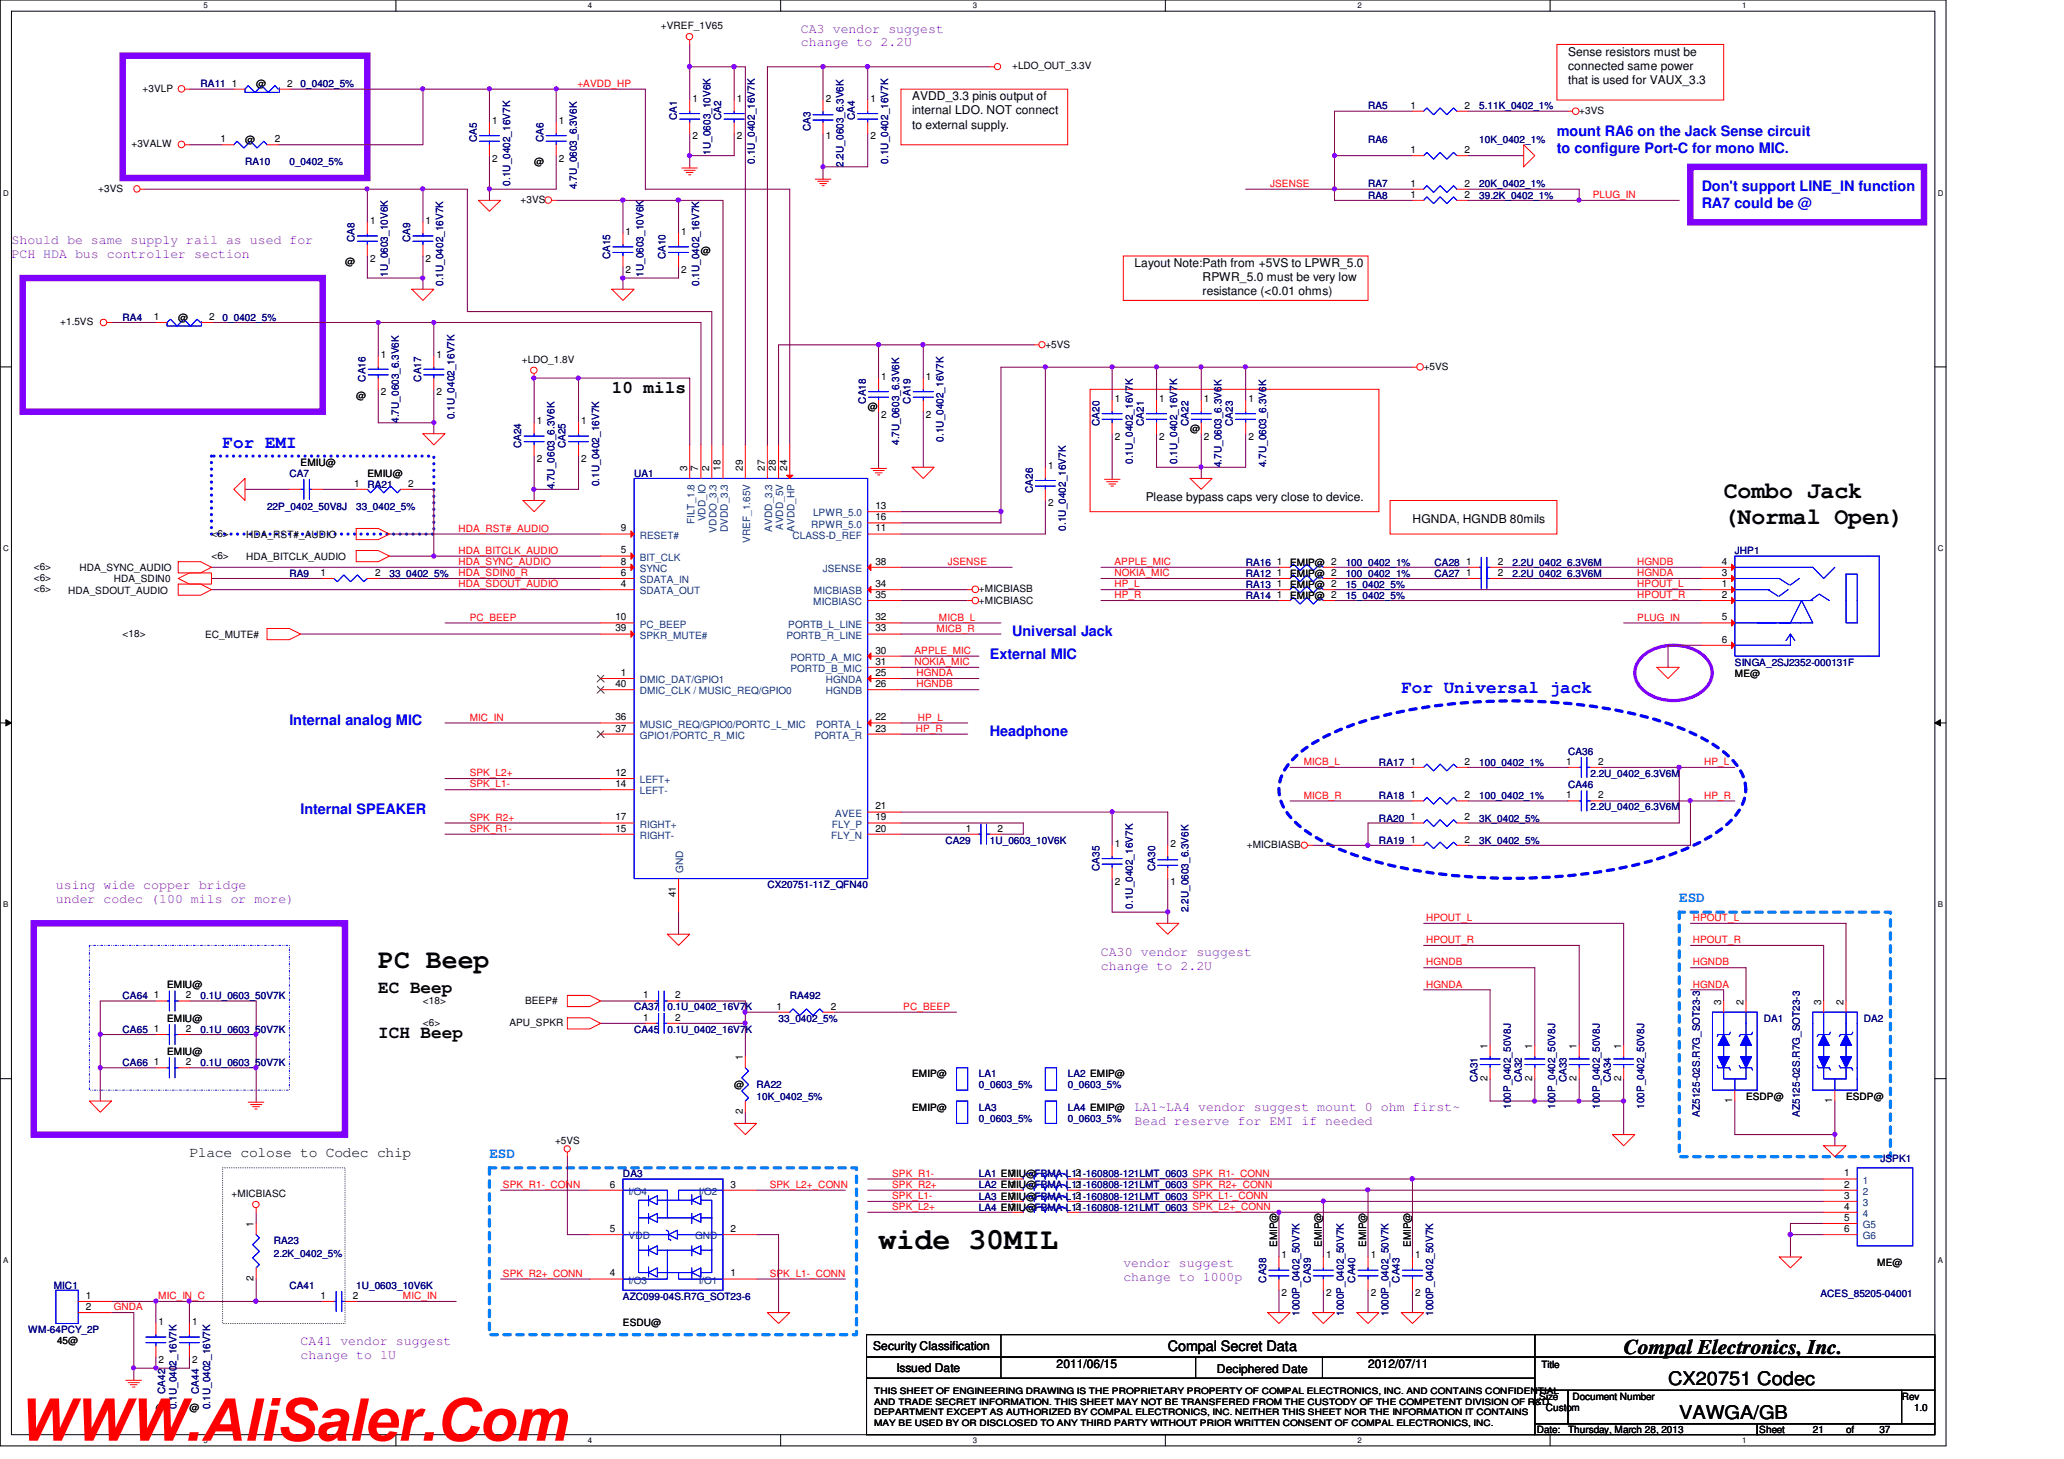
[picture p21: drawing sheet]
<svg xmlns="http://www.w3.org/2000/svg" width="297mm" height="210mm" viewBox="0 0 297 210" stroke-linecap="round" stroke-linejoin="round" font-family="sans-serif">
<defs><g id="words">
<text font-size="8.5" fill="#f00" x="2.5" y="207.3">WWW.AliSaler.Com</text>
<text font-size="4.3" x="126.4" y="179.6">wide 30MIL</text>
<text font-size="3.8" x="54.4" y="139.2">PC Beep</text>
<g font-size="3.3">
<text x="248.1" y="71.6">Combo Jack</text>
<text x="248.1" y="75.4">(Normal Open)</text>
</g>
<text font-size="3" x="233.7" y="194.7">Compal Electronics, Inc.</text>
<g font-size="2.7">
<text x="240.1" y="199.3">CX20751 Codec</text>
<text x="241.7" y="204.1">VAWGA/GB</text>
</g>
<g font-size="2.5">
<text x="88" y="56.5">10 mils</text>
<text x="54.4" y="142.9">EC Beep</text>
<text x="54.4" y="149.3">ICH Beep</text>
</g>
<g font-size="2.5" fill="#00f">
<text x="32" y="64.5">For EMI</text>
<text x="201.7" y="99.7">For Universal jack</text>
</g>
<g font-size="2.1" fill="#00f">
<text x="224.1" y="19.5">mount RA6 on the Jack Sense circuit</text>
<text x="224.1" y="22">to configure Port-C for mono MIC.</text>
<text x="244.9" y="27.5">Don't support LINE_IN function</text>
<text x="244.9" y="30">RA7 could be @</text>
<text x="142.4" y="94.7">External MIC</text>
<text x="145.7" y="91.5">Universal Jack</text>
<text x="41.7" y="104.3">Internal analog MIC</text>
<text x="142.4" y="105.9">Headphone</text>
<text x="43.3" y="117.1">Internal SPEAKER</text>
</g>
<g font-size="2.1" fill="#0080ff">
<text x="241.7" y="129.7">ESD</text>
<text x="70.4" y="166.5">ESD</text>
</g>
<g font-size="2.1">
<text x="27.3" y="166.5">Place colose to Codec chip</text>
<text x="168.1" y="194.4">Compal Secret Data</text>
</g>
<g font-size="1.9" fill="#8000ff">
<text x="115.3" y="4.7">CA3 vendor suggest</text>
<text x="115.3" y="6.7">change to 2.2U</text>
<text x="1.6" y="35.1">Should be same supply rail as used for</text>
<text x="1.6" y="37.1">PCH HDA bus controller section</text>
<text x="8" y="127.9">using wide copper bridge</text>
<text x="8" y="129.9">under codec (100 mils or more)</text>
<text x="158.4" y="137.5">CA30 vendor suggest</text>
<text x="158.4" y="139.5">change to 2.2U</text>
<text x="163.3" y="159.9">LA1~LA4 vendor suggest mount 0 ohm first~</text>
<text x="163.3" y="161.9">Bead reserve for EMI if needed</text>
<text x="161.7" y="182.3">vendor suggest</text>
<text x="161.7" y="184.3">change to 1000p</text>
<text x="43.3" y="193.5">CA41 vendor suggest</text>
<text x="43.3" y="195.5">change to 1U</text>
</g>
<g font-size="1.7">
<text x="225.7" y="8">Sense resistors must be</text>
<text x="225.7" y="10">connected same power</text>
<text x="131.3" y="14.4">AVDD_3.3 pinis output of</text>
<text x="131.3" y="16.5">internal LDO. NOT connect</text>
<text x="225.7" y="12.1">that is used for VAUX_3.3</text>
<text x="131.3" y="18.5">to external supply.</text>
<text x="163.3" y="38.4">Layout Note:Path from +5VS to LPWR_5.0</text>
<text x="173.1" y="40.5">RPWR_5.0 must be very low</text>
<text x="173.1" y="42.5">resistance (&lt;0.01 ohms)</text>
<text x="164.9" y="72">Please bypass caps very close to device.</text>
<text x="203.3" y="75.2">HGNDA, HGNDB 80mils</text>
<text x="125.7" y="194.3">Security Classification</text>
<text x="129" y="197.3">Issued Date</text>
<text x="152.1" y="196.8">2011/06/15</text>
<text x="175.1" y="197.5">Deciphered Date</text>
<text x="196.9" y="196.8">2012/07/11</text>
</g>
<g font-size="1.4">
<text x="95.1" y="4.2">+VREF_1V65</text>
<text x="145.7" y="10">+LDO_OUT_3.3V</text>
<text x="20.5" y="13.2">+3VLP</text>
<text x="33.4" y="12.4">1</text>
<text x="36.9" y="12.6">@</text>
<text x="41.3" y="12.4">2</text>
<text x="70.8" y="17.8">1</text>
<text x="80.4" y="17.8">1</text>
<text x="99.6" y="14.6">1</text>
<text x="106" y="14.6">1</text>
<text x="118.8" y="14.6">2</text>
<text x="125.3" y="14.6">1</text>
<text x="203" y="15.6">1</text>
<text x="210.8" y="15.6">2</text>
<text x="227.3" y="16.4">+3VS</text>
<text x="18.9" y="21.2">+3VALW</text>
<text x="31.7" y="20.4">1</text>
<text x="35.3" y="20.6">@</text>
<text x="39.5" y="20.4">2</text>
<text x="70.8" y="23.3">2</text>
<text x="76.9" y="23.7">@</text>
<text x="80.4" y="23.3">2</text>
<text x="99.6" y="20.1">2</text>
<text x="106" y="20.1">2</text>
<text x="118.8" y="20.1">1</text>
<text x="125.3" y="20.1">2</text>
<text x="203" y="22">1</text>
<text x="210.8" y="22">2</text>
<text x="14.1" y="27.6">+3VS</text>
<text x="74.9" y="29.2">+3VS</text>
<text x="203" y="26.8">1</text>
<text x="203" y="28.4">1</text>
<text x="210.8" y="26.8">2</text>
<text x="210.8" y="28.4">2</text>
<text x="53.3" y="32.2">1</text>
<text x="61.3" y="32.2">1</text>
<text x="90" y="33.8">1</text>
<text x="98" y="33.8">1</text>
<text x="49.7" y="38.2">@</text>
<text x="53.3" y="37.7">2</text>
<text x="61.3" y="37.7">2</text>
<text x="90" y="39.3">2</text>
<text x="98" y="39.3">2</text>
<text x="100.9" y="36.6">@</text>
<text x="8.7" y="46.8">+1.5VS</text>
<text x="22.1" y="46">1</text>
<text x="25.7" y="46.2">@</text>
<text x="30.1" y="46">2</text>
<text x="54.8" y="51.4">1</text>
<text x="62.8" y="51.4">1</text>
<text x="75.1" y="52.2">+LDO_1.8V</text>
<text x="150.4" y="50">+5VS</text>
<text x="204.9" y="53.2">+5VS</text>
<text x="51.3" y="57.4">@</text>
<text x="54.8" y="56.9">2</text>
<text x="62.8" y="56.9">2</text>
<text x="124.9" y="59">@</text>
<text x="126.8" y="54.6">1</text>
<text x="133.3" y="54.6">1</text>
<text x="160.4" y="57.8">1</text>
<text x="166.8" y="57.8">1</text>
<text x="173.3" y="57.8">1</text>
<text x="179.7" y="57.8">1</text>
<text x="77.3" y="61">1</text>
<text x="83.6" y="61">1</text>
<text x="126.8" y="60.1">2</text>
<text x="133.3" y="60.1">2</text>
<text x="160.4" y="63.3">2</text>
<text x="166.8" y="63.3">2</text>
<text x="171.3" y="62.2">@</text>
<text x="173.3" y="63.3">2</text>
<text x="179.7" y="63.3">2</text>
<text x="43.3" y="67">EMIU@</text>
<text x="51" y="70">1</text>
<text x="52.9" y="68.6">EMIU@</text>
<text x="58.8" y="70">2</text>
<text x="77.3" y="66.5">2</text>
<text x="83.6" y="66.5">2</text>
<text x="98.9" y="67.7" transform="rotate(-90 98.9 67.7)">3</text>
<text x="100.5" y="67.7" transform="rotate(-90 100.5 67.7)">7</text>
<text x="102.1" y="67.7" transform="rotate(-90 102.1 67.7)">2</text>
<text x="103.7" y="67.7" transform="rotate(-90 103.7 67.7)">18</text>
<text x="106.9" y="67.7" transform="rotate(-90 106.9 67.7)">29</text>
<text x="110.1" y="67.7" transform="rotate(-90 110.1 67.7)">27</text>
<text x="111.7" y="67.7" transform="rotate(-90 111.7 67.7)">28</text>
<text x="113.3" y="67.7" transform="rotate(-90 113.3 67.7)">24</text>
<text x="150.8" y="67.4">1</text>
<text x="30.4" y="77.2">&lt;6&gt;</text>
<text x="35.4" y="77.4">HDA_RST#_AUDIO</text>
<text x="89.4" y="76.5">9</text>
<text x="126" y="74.8">16</text>
<text x="126" y="76.5">11</text>
<text x="126" y="73.2">13</text>
<text x="150.8" y="72.9">2</text>
<text x="4.9" y="82">&lt;6&gt;</text>
<text x="4.9" y="83.6">&lt;6&gt;</text>
<text x="11.4" y="82.2">HDA_SYNC_AUDIO</text>
<text x="16.4" y="83.8">HDA_SDIN0</text>
<text x="30.4" y="80.4">&lt;6&gt;</text>
<text x="35.4" y="80.6">HDA_BITCLK_AUDIO</text>
<text x="46.1" y="82.8">1</text>
<text x="54" y="82.8">2</text>
<text x="89.4" y="79.6">5</text>
<text x="89.4" y="82.8">6</text>
<text x="89.4" y="81.2">8</text>
<text x="126" y="81.2">38</text>
<text x="183.8" y="81.2">1</text>
<text x="183.8" y="82.8">1</text>
<text x="185.7" y="81.4">EMIP@ 2</text>
<text x="185.7" y="83">EMIP@ 2</text>
<text x="211" y="81.2">1</text>
<text x="211" y="82.8">1</text>
<text x="215.6" y="81.2">2</text>
<text x="215.6" y="82.8">2</text>
<text x="247.8" y="81.2">4</text>
<text x="247.8" y="82.8">3</text>
<text x="4.9" y="85.2">&lt;6&gt;</text>
<text x="9.8" y="85.4">HDA_SDOUT_AUDIO</text>
<text x="88.6" y="89.2">10</text>
<text x="89.4" y="84.5">4</text>
<text x="126" y="89.2">32</text>
<text x="126" y="86">35</text>
<text x="126" y="84.5">34</text>
<text x="140.9" y="85.2">+MICBIASB</text>
<text x="140.9" y="86.8">+MICBIASC</text>
<text x="183.8" y="84.5">1</text>
<text x="183.8" y="86">1</text>
<text x="185.7" y="84.6">EMIP@ 2</text>
<text x="185.7" y="86.2">EMIP@ 2</text>
<text x="247.8" y="86">2</text>
<text x="247.8" y="89.2">5</text>
<text x="247.8" y="84.5">1</text>
<text x="17.6" y="91.6">&lt;18&gt;</text>
<text x="29.5" y="91.8">EC_MUTE#</text>
<text x="88.6" y="90.8">39</text>
<text x="126" y="94">30</text>
<text x="126" y="95.6">31</text>
<text x="126" y="90.8">33</text>
<text x="247.8" y="92.5">6</text>
<text x="88.6" y="98.8">40</text>
<text x="89.4" y="97.2">1</text>
<text x="126" y="97.2">25</text>
<text x="126" y="98.8">26</text>
<text x="249.7" y="97.4">ME@</text>
<text x="88.6" y="103.6">36</text>
<text x="88.6" y="105.2">37</text>
<text x="126" y="103.6">22</text>
<text x="126" y="105.2">23</text>
<text x="88.6" y="111.6">12</text>
<text x="88.6" y="113.2">14</text>
<text x="203" y="110">1</text>
<text x="210.8" y="110">2</text>
<text x="225.4" y="110">1</text>
<text x="230" y="110">2</text>
<text x="88.6" y="119.6">15</text>
<text x="88.6" y="118">17</text>
<text x="126" y="118">19</text>
<text x="126" y="116.5">21</text>
<text x="126" y="119.6">20</text>
<text x="139" y="119.6">1</text>
<text x="143.5" y="119.6">2</text>
<text x="203" y="114.9">1</text>
<text x="203" y="118">1</text>
<text x="210.8" y="114.9">2</text>
<text x="210.8" y="118">2</text>
<text x="225.4" y="114.9">1</text>
<text x="230" y="114.9">2</text>
<text x="160.4" y="121.8">1</text>
<text x="168.4" y="121.8">2</text>
<text x="179.4" y="122">+MICBIASB</text>
<text x="203" y="121.2">1</text>
<text x="210.8" y="121.2">2</text>
<text x="97.3" y="129.1" transform="rotate(-90 97.3 129.1)">41</text>
<text x="160.4" y="127.3">2</text>
<text x="168.4" y="127.3">1</text>
<text x="22.1" y="143.6">1</text>
<text x="24" y="142.2">EMIU@</text>
<text x="26.8" y="143.6">2</text>
<text x="92.5" y="143.6">1</text>
<text x="97.2" y="143.6">2</text>
<text x="22.1" y="148.5">1</text>
<text x="24" y="147">EMIU@</text>
<text x="26.8" y="148.5">2</text>
<text x="60.9" y="147.6">&lt;6&gt;</text>
<text x="60.9" y="144.4">&lt;18&gt;</text>
<text x="73.3" y="147.6">APU_SPKR</text>
<text x="75.6" y="144.4">BEEP#</text>
<text x="92.5" y="146.9">1</text>
<text x="97.2" y="146.9">2</text>
<text x="111.8" y="145.2">1</text>
<text x="119.5" y="145.2">2</text>
<text x="247.7" y="144.5" transform="rotate(-90 247.7 144.5)">3</text>
<text x="250.9" y="144.5" transform="rotate(-90 250.9 144.5)">2</text>
<text x="262.1" y="144.5" transform="rotate(-90 262.1 144.5)">3</text>
<text x="265.3" y="144.5" transform="rotate(-90 265.3 144.5)">2</text>
<text x="22.1" y="153.2">1</text>
<text x="24" y="151.8">EMIU@</text>
<text x="26.8" y="153.2">2</text>
<text x="106.9" y="152.5" transform="rotate(-90 106.9 152.5)">1</text>
<text x="131.3" y="155">EMIP@</text>
<text x="214.1" y="155.5" transform="rotate(-90 214.1 155.5)">2</text>
<text x="214.1" y="150.9" transform="rotate(-90 214.1 150.9)">1</text>
<text x="220.5" y="155.5" transform="rotate(-90 220.5 155.5)">2</text>
<text x="220.5" y="150.9" transform="rotate(-90 220.5 150.9)">1</text>
<text x="226.9" y="155.5" transform="rotate(-90 226.9 155.5)">2</text>
<text x="226.9" y="150.9" transform="rotate(-90 226.9 150.9)">1</text>
<text x="233.3" y="155.5" transform="rotate(-90 233.3 155.5)">2</text>
<text x="233.3" y="150.9" transform="rotate(-90 233.3 150.9)">1</text>
<text x="105.7" y="156.6">@</text>
<text x="106.9" y="160.3" transform="rotate(-90 106.9 160.3)">2</text>
<text x="131.3" y="159.8">EMIP@</text>
<text x="249.3" y="158.7" transform="rotate(-90 249.3 158.7)">1</text>
<text x="251.3" y="158.2">ESDP@</text>
<text x="263.7" y="158.7" transform="rotate(-90 263.7 158.7)">1</text>
<text x="265.7" y="158.2">ESDP@</text>
<text x="79.9" y="164.6">+5VS</text>
<text x="33.3" y="172.3">+MICBIASC</text>
<text x="87.8" y="170.9">6</text>
<text x="105.2" y="170.9">3</text>
<text x="145.4" y="169.2">1</text>
<text x="145.4" y="172.5">1</text>
<text x="145.4" y="170.9">1</text>
<text x="154.8" y="169.2">2</text>
<text x="154.8" y="172.5">2</text>
<text x="154.8" y="170.9">2</text>
<text x="265.4" y="169.2">1</text>
<text x="265.4" y="170.9">2</text>
<text x="265.4" y="172.5">3</text>
<text x="36.5" y="176.5" transform="rotate(-90 36.5 176.5)">1</text>
<text x="87.8" y="177.2">5</text>
<text x="105.2" y="177.2">2</text>
<text x="145.4" y="174">1</text>
<text x="154.8" y="174">2</text>
<text x="183.8" y="179.4" transform="rotate(-90 183.8 179.4)">EMIP@</text>
<text x="190.2" y="179.4" transform="rotate(-90 190.2 179.4)">EMIP@</text>
<text x="196.6" y="179.4" transform="rotate(-90 196.6 179.4)">EMIP@</text>
<text x="203" y="179.4" transform="rotate(-90 203 179.4)">EMIP@</text>
<text x="265.4" y="175.6">5</text>
<text x="265.4" y="177.2">6</text>
<text x="265.4" y="174">4</text>
<text x="36.5" y="184.3" transform="rotate(-90 36.5 184.3)">2</text>
<text x="87.8" y="183.6">4</text>
<text x="105.2" y="183.6">1</text>
<text x="184.4" y="181">1</text>
<text x="190.8" y="181">1</text>
<text x="197.3" y="181">1</text>
<text x="203.7" y="181">1</text>
<text x="270.2" y="182.2">ME@</text>
<text x="12.4" y="186.9">1</text>
<text x="12.4" y="188.5">2</text>
<text x="22.8" y="190.6">1</text>
<text x="27.6" y="190.6">1</text>
<text x="46.1" y="186.9">1</text>
<text x="50.8" y="186.9">2</text>
<text x="89.7" y="190.8">ESDU@</text>
<text x="184.4" y="186.5">2</text>
<text x="190.8" y="186.5">2</text>
<text x="197.3" y="186.5">2</text>
<text x="203.7" y="186.5">2</text>
<text x="8.2" y="193.4">45@</text>
<text x="22.8" y="196.1">2</text>
<text x="27.6" y="196.1">2</text>
<text x="221.8" y="196.8">Title</text>
<text x="22.4" y="203">@</text>
<text x="27.3" y="203">@</text>
<text x="221.5" y="201.4">Size</text>
<text x="222.5" y="203">Custom</text>
<text x="226.3" y="201.4">Document Number</text>
<text x="273.7" y="201.4">Rev</text>
<text x="275.5" y="203">1.0</text>
<text x="221.2" y="206.2">Date:</text>
<text x="225.7" y="206.2">Thursday, March 28, 2013</text>
<text x="253.2" y="206.2">Sheet</text>
<text x="260.9" y="206.2">21</text>
<text x="265.7" y="206.2">of</text>
<text x="270.5" y="206.2">37</text>
</g>
<g font-size="1.4" fill="#000080">
<text x="28.9" y="12.6">RA11</text>
<text x="43.3" y="12.6">0_0402_5%</text>
<text x="97.4" y="17.3" transform="rotate(-90 97.4 17.3)">CA1</text>
<text x="103.8" y="17.3" transform="rotate(-90 103.8 17.3)">CA2</text>
<text x="123" y="17.3" transform="rotate(-90 123 17.3)">CA4</text>
<text x="196.9" y="15.7">RA5</text>
<text x="212.9" y="15.7">5.11K_0402_1%</text>
<text x="35.3" y="23.7">RA10</text>
<text x="41.7" y="23.7">0_0402_5%</text>
<text x="68.6" y="20.5" transform="rotate(-90 68.6 20.5)">CA5</text>
<text x="78.2" y="20.5" transform="rotate(-90 78.2 20.5)">CA6</text>
<text x="102.2" y="22.3" transform="rotate(-90 102.2 22.3)">1U_0603_10V6K</text>
<text x="108.6" y="23.5" transform="rotate(-90 108.6 23.5)">0.1U_0402_16V7K</text>
<text x="116.6" y="18.9" transform="rotate(-90 116.6 18.9)">CA3</text>
<text x="127.8" y="23.5" transform="rotate(-90 127.8 23.5)">0.1U_0402_16V7K</text>
<text x="196.9" y="20.6">RA6</text>
<text x="212.9" y="20.6">10K_0402_1%</text>
<text x="73.4" y="26.7" transform="rotate(-90 73.4 26.7)">0.1U_0402_16V7K</text>
<text x="83" y="27.2" transform="rotate(-90 83 27.2)">4.7U_0603_6.3V6K</text>
<text x="121.4" y="24" transform="rotate(-90 121.4 24)">2.2U_0603_6.3V6K</text>
<text x="196.9" y="27">RA7</text>
<text x="196.9" y="28.6">RA8</text>
<text x="212.9" y="27">20K_0402_1%</text>
<text x="212.9" y="28.6">39.2K_0402_1%</text>
<text x="51" y="34.9" transform="rotate(-90 51 34.9)">CA8</text>
<text x="59" y="34.9" transform="rotate(-90 59 34.9)">CA9</text>
<text x="55.8" y="39.8" transform="rotate(-90 55.8 39.8)">1U_0603_10V6K</text>
<text x="63.8" y="41.1" transform="rotate(-90 63.8 41.1)">0.1U_0402_16V7K</text>
<text x="87.8" y="37.3" transform="rotate(-90 87.8 37.3)">CA15</text>
<text x="92.6" y="39.8" transform="rotate(-90 92.6 39.8)">1U_0603_10V6K</text>
<text x="95.8" y="37.3" transform="rotate(-90 95.8 37.3)">CA10</text>
<text x="100.6" y="41.1" transform="rotate(-90 100.6 41.1)">0.1U_0402_16V7K</text>
<text x="17.6" y="46.2">RA4</text>
<text x="32" y="46.2">0_0402_5%</text>
<text x="52.6" y="54.9" transform="rotate(-90 52.6 54.9)">CA16</text>
<text x="60.6" y="54.9" transform="rotate(-90 60.6 54.9)">CA17</text>
<text x="124.6" y="58.1" transform="rotate(-90 124.6 58.1)">CA18</text>
<text x="131" y="58.1" transform="rotate(-90 131 58.1)">CA19</text>
<text x="57.4" y="60.8" transform="rotate(-90 57.4 60.8)">4.7U_0603_6.3V6K</text>
<text x="65.4" y="60.3" transform="rotate(-90 65.4 60.3)">0.1U_0402_16V7K</text>
<text x="75" y="64.5" transform="rotate(-90 75 64.5)">CA24</text>
<text x="81.4" y="64.5" transform="rotate(-90 81.4 64.5)">CA25</text>
<text x="129.4" y="64" transform="rotate(-90 129.4 64)">4.7U_0603_6.3V6K</text>
<text x="135.8" y="63.5" transform="rotate(-90 135.8 63.5)">0.1U_0402_16V7K</text>
<text x="158.2" y="61.3" transform="rotate(-90 158.2 61.3)">CA20</text>
<text x="164.6" y="61.3" transform="rotate(-90 164.6 61.3)">CA21</text>
<text x="171" y="61.3" transform="rotate(-90 171 61.3)">CA22</text>
<text x="177.4" y="61.3" transform="rotate(-90 177.4 61.3)">CA23</text>
<text x="41.7" y="68.6">CA7</text>
<text x="52.9" y="70.2">RA21</text>
<text x="79.8" y="70.4" transform="rotate(-90 79.8 70.4)">4.7U_0603_6.3V6K</text>
<text x="86.2" y="69.9" transform="rotate(-90 86.2 69.9)">0.1U_0402_16V7K</text>
<text x="91.3" y="68.6">UA1</text>
<text x="148.6" y="70.9" transform="rotate(-90 148.6 70.9)">CA26</text>
<text x="163" y="66.7" transform="rotate(-90 163 66.7)">0.1U_0402_16V7K</text>
<text x="169.4" y="66.7" transform="rotate(-90 169.4 66.7)">0.1U_0402_16V7K</text>
<text x="175.8" y="67.2" transform="rotate(-90 175.8 67.2)">4.7U_0603_6.3V6K</text>
<text x="182.2" y="67.2" transform="rotate(-90 182.2 67.2)">4.7U_0603_6.3V6K</text>
<text x="38.4" y="73.4">22P_0402_50V8J</text>
<text x="51.3" y="73.4">33_0402_5%</text>
<text x="153.4" y="76.3" transform="rotate(-90 153.4 76.3)">0.1U_0402_16V7K</text>
<text x="41.7" y="83">RA9</text>
<text x="56" y="83">33_0402_5%</text>
<text x="179.3" y="81.4">RA16</text>
<text x="179.3" y="83">RA12</text>
<text x="193.7" y="81.4">100_0402_1%</text>
<text x="193.7" y="83">100_0402_1%</text>
<text x="206.5" y="81.4">CA28</text>
<text x="206.5" y="83">CA27</text>
<text x="217.7" y="81.4">2.2U_0402_6.3V6M</text>
<text x="217.7" y="83">2.2U_0402_6.3V6M</text>
<text x="249.7" y="79.8">JHP1</text>
<text x="179.3" y="84.6">RA13</text>
<text x="179.3" y="86.2">RA14</text>
<text x="193.7" y="84.6">15_0402_5%</text>
<text x="193.7" y="86.2">15_0402_5%</text>
<text x="249.7" y="95.8">SINGA_2SJ2352-000131F</text>
<text x="198.5" y="110.2">RA17</text>
<text x="212.9" y="110.2">100_0402_1%</text>
<text x="225.7" y="108.6">CA36</text>
<text x="225.7" y="113.4">CA46</text>
<text x="228.9" y="111.8">2.2U_0402_6.3V6M</text>
<text x="198.5" y="115">RA18</text>
<text x="198.5" y="118.2">RA20</text>
<text x="212.9" y="115">100_0402_1%</text>
<text x="212.9" y="118.2">3K_0402_5%</text>
<text x="228.9" y="116.6">2.2U_0402_6.3V6M</text>
<text x="136.1" y="121.4">CA29</text>
<text x="142.4" y="121.4">1U_0603_10V6K</text>
<text x="158.2" y="125.3" transform="rotate(-90 158.2 125.3)">CA35</text>
<text x="166.2" y="125.3" transform="rotate(-90 166.2 125.3)">CA30</text>
<text x="198.5" y="121.4">RA19</text>
<text x="212.9" y="121.4">3K_0402_5%</text>
<text x="110.4" y="127.8">CX20751-11Z_QFN40</text>
<text x="163" y="130.7" transform="rotate(-90 163 130.7)">0.1U_0402_16V7K</text>
<text x="171" y="131.2" transform="rotate(-90 171 131.2)">2.2U_0603_6.3V6K</text>
<text x="17.6" y="143.8">CA64</text>
<text x="28.9" y="143.8">0.1U_0603_50V7K</text>
<text x="113.7" y="143.8">RA492</text>
<text x="17.6" y="148.6">CA65</text>
<text x="28.9" y="148.6">0.1U_0603_50V7K</text>
<text x="91.3" y="148.6">CA45</text>
<text x="91.3" y="145.4">CA37</text>
<text x="96.1" y="148.6">0.1U_0402_16V7K</text>
<text x="96.1" y="145.4">0.1U_0402_16V7K</text>
<text x="112.1" y="147">33_0402_5%</text>
<text x="253.8" y="147">DA1</text>
<text x="268.2" y="147">DA2</text>
<text x="17.6" y="153.4">CA66</text>
<text x="28.9" y="153.4">0.1U_0603_50V7K</text>
<text x="140.9" y="155">LA1</text>
<text x="153.7" y="155">LA2 EMIP@</text>
<text x="212.6" y="155.7" transform="rotate(-90 212.6 155.7)">CA31</text>
<text x="219" y="155.7" transform="rotate(-90 219 155.7)">CA32</text>
<text x="225.4" y="155.7" transform="rotate(-90 225.4 155.7)">CA33</text>
<text x="231.8" y="155.7" transform="rotate(-90 231.8 155.7)">CA34</text>
<text x="108.9" y="156.6">RA22</text>
<text x="108.9" y="158.2">10K_0402_5%</text>
<text x="140.9" y="156.6">0_0603_5%</text>
<text x="140.9" y="159.8">LA3</text>
<text x="140.9" y="161.4">0_0603_5%</text>
<text x="153.7" y="156.6">0_0603_5%</text>
<text x="153.7" y="159.8">LA4 EMIP@</text>
<text x="153.7" y="161.4">0_0603_5%</text>
<text x="217.4" y="159.6" transform="rotate(-90 217.4 159.6)">100P_0402_50V8J</text>
<text x="223.8" y="159.6" transform="rotate(-90 223.8 159.6)">100P_0402_50V8J</text>
<text x="230.2" y="159.6" transform="rotate(-90 230.2 159.6)">100P_0402_50V8J</text>
<text x="236.6" y="159.6" transform="rotate(-90 236.6 159.6)">100P_0402_50V8J</text>
<text x="244.6" y="160.7" transform="rotate(-90 244.6 160.7)">AZ5125-02S.R7G_SOT23-3</text>
<text x="259" y="160.7" transform="rotate(-90 259 160.7)">AZ5125-02S.R7G_SOT23-3</text>
<text x="270.6" y="167.1">JSPK1</text>
<text x="89.7" y="169.4">DA3</text>
<text x="140.9" y="169.4">LA1 EMIU@FBMA-L11-160808-121LMT_0603 SPK_R1-_CONN</text>
<text x="140.9" y="172.6">LA3 EMIU@FBMA-L11-160808-121LMT_0603 SPK_L1-_CONN</text>
<text x="140.9" y="171">LA2 EMIU@FBMA-L11-160808-121LMT_0603 SPK_R2+_CONN</text>
<text x="39.4" y="179">RA23</text>
<text x="140.9" y="174.2">LA4 EMIU@FBMA-L11-160808-121LMT_0603 SPK_L2+_CONN</text>
<text x="7.7" y="185.4">MIC1</text>
<text x="39.4" y="180.9">2.2K_0402_5%</text>
<text x="41.7" y="185.4">CA41</text>
<text x="51.3" y="185.4">1U_0603_10V6K</text>
<text x="182.2" y="184.5" transform="rotate(-90 182.2 184.5)">CA38</text>
<text x="188.6" y="184.5" transform="rotate(-90 188.6 184.5)">CA39</text>
<text x="195" y="184.5" transform="rotate(-90 195 184.5)">CA40</text>
<text x="201.4" y="184.5" transform="rotate(-90 201.4 184.5)">CA43</text>
<text x="4.1" y="191.8">WM-64PCY_2P</text>
<text x="89.7" y="187">AZC099-04S.R7G_SOT23-6</text>
<text x="187" y="189.3" transform="rotate(-90 187 189.3)">1000P_0402_50V7K</text>
<text x="193.4" y="189.3" transform="rotate(-90 193.4 189.3)">1000P_0402_50V7K</text>
<text x="199.8" y="189.3" transform="rotate(-90 199.8 189.3)">1000P_0402_50V7K</text>
<text x="206.2" y="189.3" transform="rotate(-90 206.2 189.3)">1000P_0402_50V7K</text>
<text x="262" y="186.6">ACES_85205-04001</text>
<text x="23.8" y="200.5" transform="rotate(-90 23.8 200.5)">CA42</text>
<text x="25.4" y="202.7" transform="rotate(-90 25.4 202.7)">0.1U_0402_16V7K</text>
<text x="28.6" y="200.5" transform="rotate(-90 28.6 200.5)">CA44</text>
<text x="30.2" y="202.7" transform="rotate(-90 30.2 202.7)">0.1U_0402_16V7K</text>
</g>
<g font-size="1.4" fill="#f00">
<text x="83.1" y="12.5">+AVDD_HP</text>
<text x="182.8" y="26.9">JSENSE</text>
<text x="229.2" y="28.5">PLUG_IN</text>
<text x="66" y="76.5">HDA_RST#_AUDIO</text>
<text x="66" y="79.7">HDA_BITCLK_AUDIO</text>
<text x="66" y="81.3">HDA_SYNC_AUDIO</text>
<text x="66" y="82.9">HDA_SDIN0_R</text>
<text x="136.4" y="81.3">JSENSE</text>
<text x="160.4" y="82.9">NOKIA_MIC</text>
<text x="160.4" y="81.3">APPLE_MIC</text>
<text x="235.6" y="82.9">HGNDA</text>
<text x="235.6" y="81.3">HGNDB</text>
<text x="66" y="84.5">HDA_SDOUT_AUDIO</text>
<text x="67.6" y="89.3">PC_BEEP</text>
<text x="135.1" y="89.3">MICB_L</text>
<text x="160.4" y="84.5">HP_L</text>
<text x="160.4" y="86.1">HP_R</text>
<text x="235.6" y="84.5">HPOUT_L</text>
<text x="235.6" y="86.1">HPOUT_R</text>
<text x="235.6" y="89.3">PLUG_IN</text>
<text x="131.6" y="94.1">APPLE_MIC</text>
<text x="131.6" y="95.7">NOKIA_MIC</text>
<text x="134.8" y="90.9">MICB_R</text>
<text x="131.9" y="97.3">HGNDA</text>
<text x="131.9" y="98.9">HGNDB</text>
<text x="67.6" y="103.7">MIC_IN</text>
<text x="131.8" y="105.3">HP_R</text>
<text x="132.1" y="103.7">HP_L</text>
<text x="67.6" y="111.7">SPK_L2+</text>
<text x="67.6" y="113.3">SPK_L1-</text>
<text x="187.6" y="110.1">MICB_L</text>
<text x="245.2" y="110.1">HP_L</text>
<text x="67.6" y="119.7">SPK_R1-</text>
<text x="67.6" y="118.1">SPK_R2+</text>
<text x="187.6" y="114.9">MICB_R</text>
<text x="245.2" y="114.9">HP_R</text>
<text x="205.2" y="135.7">HPOUT_R</text>
<text x="205.2" y="132.5">HPOUT_L</text>
<text x="243.6" y="135.7">HPOUT_R</text>
<text x="243.6" y="132.5">HPOUT_L</text>
<text x="205.2" y="142.1">HGNDA</text>
<text x="205.2" y="138.9">HGNDB</text>
<text x="243.6" y="142.1">HGNDA</text>
<text x="243.6" y="138.9">HGNDB</text>
<text x="130" y="145.3">PC_BEEP</text>
<text x="72.4" y="170.9">SPK_R1-_CONN</text>
<text x="110.8" y="170.9">SPK_L2+_CONN</text>
<text x="128.4" y="170.9">SPK_R2+</text>
<text x="128.4" y="172.5">SPK_L1-</text>
<text x="128.4" y="169.3">SPK_R1-</text>
<text x="128.4" y="174.1">SPK_L2+</text>
<text x="72.4" y="183.7">SPK_R2+_CONN</text>
<text x="110.8" y="183.7">SPK_L1-_CONN</text>
<text x="16.4" y="188.5">GNDA</text>
<text x="22.8" y="186.9">MIC_IN_C</text>
<text x="58" y="186.9">MIC_IN</text>
</g>
<g font-size="1.4" fill="#004080">
<text x="92.1" y="77.5">RESET#</text>
<text x="99.9" y="75.4" transform="rotate(-90 99.9 75.4)">FILT_1.8</text>
<text x="101.6" y="75" transform="rotate(-90 101.6 75)">VDD_IO</text>
<text x="103.1" y="76.6" transform="rotate(-90 103.1 76.6)">VDDO_3.3</text>
<text x="104.7" y="76.6" transform="rotate(-90 104.7 76.6)">DVDD_3.3</text>
<text x="111.1" y="76.5" transform="rotate(-90 111.1 76.5)">AVDD_3.3</text>
<text x="112.7" y="76.3" transform="rotate(-90 112.7 76.3)">AVDD_5V</text>
<text x="114" y="77.5">CLASS-D_REF</text>
<text x="114.3" y="76.5" transform="rotate(-90 114.3 76.5)">AVDD_HP</text>
<text x="116.8" y="75.9">RPWR_5.0</text>
<text x="117" y="74.3">LPWR_5.0</text>
<text x="92.1" y="80.7">BIT_CLK</text>
<text x="92.1" y="83.9">SDATA_IN</text>
<text x="92.1" y="82.3">SYNC</text>
<text x="107.9" y="78.1" transform="rotate(-90 107.9 78.1)">VREF_1.65V</text>
<text x="118.4" y="82.3">JSENSE</text>
<text x="92.1" y="85.5">SDATA_OUT</text>
<text x="117" y="87.1">MICBIASC</text>
<text x="117.1" y="85.5">MICBIASB</text>
<text x="92.1" y="90.3">PC_BEEP</text>
<text x="92.1" y="91.9">SPKR_MUTE#</text>
<text x="113.2" y="91.9">PORTB_R_LINE</text>
<text x="113.4" y="90.3">PORTB_L_LINE</text>
<text x="113.7" y="95.1">PORTD_A_MIC</text>
<text x="92.1" y="98.3">DMIC_DAT/GPIO1</text>
<text x="92.1" y="99.9">DMIC_CLK / MUSIC_REQ/GPIO0</text>
<text x="113.7" y="96.7">PORTD_B_MIC</text>
<text x="118.8" y="98.3">HGNDA</text>
<text x="118.8" y="99.9">HGNDB</text>
<text x="92.1" y="104.7">MUSIC_REQ/GPIO0/PORTC_L_MIC</text>
<text x="92.1" y="106.3">GPIO1/PORTC_R_MIC</text>
<text x="117.2" y="106.3">PORTA_R</text>
<text x="117.5" y="104.7">PORTA_L</text>
<text x="92.1" y="112.7">LEFT+</text>
<text x="92.1" y="114.3">LEFT-</text>
<text x="92.1" y="119.1">RIGHT+</text>
<text x="119.7" y="119.1">FLY_P</text>
<text x="120.2" y="117.5">AVEE</text>
<text x="92.1" y="120.7">RIGHT-</text>
<text x="98.3" y="125.6" transform="rotate(-90 98.3 125.6)">GND</text>
<text x="119.6" y="120.7">FLY_N</text>
<text x="90.5" y="171.9">I/O4</text>
<text x="100.6" y="171.9">I/O2</text>
<text x="268.1" y="170.3">1</text>
<text x="268.1" y="171.9">2</text>
<text x="268.1" y="173.5">3</text>
<text x="90.5" y="178.3">VDD</text>
<text x="100" y="178.3">GND</text>
<text x="268.1" y="176.7">G5</text>
<text x="268.1" y="178.3">G6</text>
<text x="268.1" y="175.1">4</text>
<text x="90.5" y="184.7">I/O3</text>
<text x="100.6" y="184.7">I/O1</text>
</g>
<g font-size="1.3">
<text x="125.8" y="200.6">THIS SHEET OF ENGINEERING DRAWING IS THE PROPRIETARY PROPERTY OF COMPAL ELECTRONICS, INC. AND CONTAINS CONFIDENTIAL</text>
<text x="125.8" y="202.1">AND TRADE SECRET INFORMATION. THIS SHEET MAY NOT BE TRANSFERED FROM THE CUSTODY OF THE COMPETENT DIVISION OF R&amp;D</text>
<text x="125.8" y="203.6">DEPARTMENT EXCEPT AS AUTHORIZED BY COMPAL ELECTRONICS, INC. NEITHER THIS SHEET NOR THE INFORMATION IT CONTAINS</text>
<text x="125.8" y="205.1">MAY BE USED BY OR DISCLOSED TO ANY THIRD PARTY WITHOUT PRIOR WRITTEN CONSENT OF COMPAL ELECTRONICS, INC.</text>
</g>
<g font-size="1.1">
<text x="29.3" y="1.1">5</text>
<text x="84.6" y="1.1">4</text>
<text x="140" y="1.1">3</text>
<text x="195.4" y="1.1">2</text>
<text x="250.7" y="1.1">1</text>
<text x=".5" y="28.2">D</text>
<text x="278.9" y="28.2">D</text>
<text x=".5" y="79.3">C</text>
<text x="278.9" y="79.3">C</text>
<text x=".5" y="130.6">B</text>
<text x="278.9" y="130.6">B</text>
<text x=".5" y="181.7">A</text>
<text x="278.9" y="181.7">A</text>
<text x="29.3" y="207.6">5</text>
<text x="84.6" y="207.6">4</text>
<text x="140" y="207.6">3</text>
<text x="195.4" y="207.6">2</text>
<text x="250.7" y="207.6">1</text>
</g>
</g></defs>
<path d="M0 0h280.1v208h-280.1zM1.6 1.6h276.9v204.8h-276.9z" fill="none" stroke="#000" stroke-width=".14"/>
<g fill="#fff">
<path d="M29.3 .2h.6v1.2h-.6z"/>
<path d="M29.3 206.6h.6v1.2h-.6z"/>
</g>
<path d="M57 0v1.6M57 206.4v1.6" fill="none" stroke="#000" stroke-width=".14"/>
<g fill="#fff">
<path d="M84.6 .2h.6v1.2h-.6z"/>
<path d="M84.6 206.6h.6v1.2h-.6z"/>
</g>
<path d="M112.3 0v1.6M112.3 206.4v1.6" fill="none" stroke="#000" stroke-width=".14"/>
<g fill="#fff">
<path d="M140 .2h.6v1.2h-.6z"/>
<path d="M140 206.6h.6v1.2h-.6z"/>
</g>
<path d="M167.7 0v1.6M167.7 206.4v1.6" fill="none" stroke="#000" stroke-width=".14"/>
<g fill="#fff">
<path d="M195.4 .2h.5v1.2h-.5z"/>
<path d="M195.4 206.6h.5v1.2h-.5z"/>
</g>
<path d="M223.1 0v1.6M223.1 206.4v1.6" fill="none" stroke="#000" stroke-width=".14"/>
<g fill="#fff">
<path d="M250.7 .2h.6v1.2h-.6z"/>
<path d="M250.7 206.6h.6v1.2h-.6z"/>
<path d="M.5 27.2h.7v1.2h-.7z"/>
<path d="M278.9 27.2h.7v1.2h-.7z"/>
<path d="M.5 78.4h.7v1.1h-.7z"/>
<path d="M278.9 78.4h.7v1.1h-.7z"/>
</g>
<path d="M0 52.8h1.6M278.5 52.8h1.6" fill="none" stroke="#000" stroke-width=".14"/>
<g fill="#fff">
<path d="M.5 129.6h.7v1.2h-.7z"/>
<path d="M278.9 129.6h.7v1.2h-.7z"/>
</g>
<path d="M0 104h1.6M.8 103.5l.8 .5-.8 .4zM278.5 104l.8-.5v.9zM278.5 104h1.6" fill="none" stroke="#000" stroke-width=".14"/>
<path d="M.8 103.5l.8 .5-.8 .4zM278.5 104l.8-.5v.9z" fill="#000"/>
<g fill="#fff">
<path d="M.5 180.8h.7v1.1h-.7z"/>
<path d="M278.9 180.8h.7v1.1h-.7z"/>
</g>
<path d="M0 155.2h1.6M278.5 155.2h1.6" fill="none" stroke="#000" stroke-width=".14"/>
<path d="M17.6 8h35.3v17.6h-35.3zM243.3 24h33.6v8h-33.6zM3.3 40h43.1v19.2h-43.1zM4.9 132.8h44.8v30.4h-44.8z" fill="none" stroke="#8000ff" stroke-width=".93"/>
<path d="M129.7 12.8h24v8h-24zM224.1 6.4h24v8h-24zM161.7 36.8h35.2v6.4h-35.2zM156.9 56h41.5v17.6h-41.5zM200.1 72h24v4.8h-24z" fill="none" stroke="#f00" stroke-width=".14"/>
<path d="M12.9 136h28.8v20.8h-28.8z" fill="none" stroke="#00f" stroke-width=".14" stroke-dasharray=".3 .3 0 .3 0 .3"/>
<path d="M32 168h17.7v22.4h-17.7z" fill="none" stroke="#000" stroke-width=".14" stroke-dasharray="0 .3"/>
<path d="M30.4 65.6h32v11.2h-32z" fill="none" stroke="#00f" stroke-width=".47" stroke-dasharray="0 .9"/>
<path d="M241.7 131.2h30.4v35.2h-30.4zM70.4 168h52.9v24h-52.9z" fill="none" stroke="#0080ff" stroke-width=".47" stroke-dasharray=".9 .9"/>
<path d="M186.7 108.6a25.8 25.8 0 0 1 9.1-4.7 78.7 78.7 0 0 1 32.4-2.4 51 51 0 0 1 16.5 4.6 12.5 12.5 0 0 1 6.1 5.4 5.6 5.6 0 0 1-1.3 6.1 20.6 20.6 0 0 1-8.1 5 69.4 69.4 0 0 1-23.8 3.8 69.2 69.2 0 0 1-23.7-3.8 20.5 20.5 0 0 1-8.1-5 5.6 5.6 0 0 1 0-8z" fill="none" stroke="#00f" stroke-width=".47" stroke-dasharray=".9 .9"/>
<path d="M236.6 94.2a7.1 7.1 0 0 1 8.5 0 3.1 3.1 0 0 1 0 5.2 7.1 7.1 0 0 1-8.5 0 3.2 3.2 0 0 1 0-5.2z" fill="none" stroke="#8000ff" stroke-width=".47"/>
<path d="M54.4 46.4h8M64 112h22.4M64 120h22.4" fill="none" stroke="#800040" stroke-width=".14"/>
<circle cx="54.4" cy="46.4" r=".3" fill="#f0f"/>
<circle cx="54.4" cy="46.4" r=".3" fill="none" stroke="#f0f" stroke-width=".14"/>
<path d="M52.9 27.2h8M64 118.4h22.4M64 113.6h22.4" fill="none" stroke="#800040" stroke-width=".14"/>
<circle cx="52.8" cy="27.2" r=".3" fill="#f0f"/>
<circle cx="52.8" cy="27.2" r=".3" fill="none" stroke="#f0f" stroke-width=".14"/>
<path d="M129.7 86.4h9.6M147.3 118.4v1.6h-3.2M168.1 116.8v4.8M97.7 131.2v3.2M129.7 120h9.6M160.1 126.4v4.8h8v1.6" fill="none" stroke="#800040" stroke-width=".14"/>
<circle cx="168.1" cy="131.2" r=".3" fill="#f0f"/>
<circle cx="168.1" cy="131.2" r=".3" fill="none" stroke="#f0f" stroke-width=".14"/>
<path d="M168.1 116.8h-8v4.8M168.1 126.4v4.8" fill="none" stroke="#800040" stroke-width=".14"/>
<circle cx="160.1" cy="116.8" r=".3" fill="#f0f"/>
<circle cx="160.1" cy="116.8" r=".3" fill="none" stroke="#f0f" stroke-width=".14"/>
<path d="M76.9 54.4v6.4M83.3 54.4v6.4M83.3 65.6v4.8h-6.4v1.6M129.7 116.8h30.4" fill="none" stroke="#800040" stroke-width=".14"/>
<circle cx="76.8" cy="70.4" r=".3" fill="#f0f"/>
<circle cx="76.8" cy="70.4" r=".3" fill="none" stroke="#f0f" stroke-width=".14"/>
<path d="M83.3 54.4h16" fill="none" stroke="#800040" stroke-width=".14"/>
<circle cx="83.2" cy="54.4" r=".3" fill="#f0f"/>
<circle cx="83.2" cy="54.4" r=".3" fill="none" stroke="#f0f" stroke-width=".14"/>
<path d="M100.9 46.4h-38.5v4.8M76.9 65.6v4.8" fill="none" stroke="#800040" stroke-width=".14"/>
<circle cx="62.4" cy="46.4" r=".3" fill="#f0f"/>
<circle cx="62.4" cy="46.4" r=".3" fill="none" stroke="#f0f" stroke-width=".14"/>
<path d="M100.9 46.4v17.6M62.4 60.8v1.6" fill="none" stroke="#800040" stroke-width=".14"/>
<circle cx="62.4" cy="60.8" r=".3" fill="#f0f"/>
<circle cx="62.4" cy="60.8" r=".3" fill="none" stroke="#f0f" stroke-width=".14"/>
<path d="M118.4 9.6v4.8M118.4 24v1.6" fill="none" stroke="#800040" stroke-width=".14"/>
<circle cx="118.4" cy="9.6" r=".31" fill="#f0f"/>
<circle cx="118.4" cy="9.6" r=".31" fill="none" stroke="#f0f" stroke-width=".14"/>
<path d="M118.4 19.2v4.8h6.5v-4.8M124.9 9.6v4.8" fill="none" stroke="#800040" stroke-width=".14"/>
<circle cx="118.4" cy="24" r=".3" fill="#f0f"/>
<circle cx="118.4" cy="24" r=".3" fill="none" stroke="#f0f" stroke-width=".14"/>
<path d="M105.7 9.6v4.8M110.4 9.6v54.4M118.4 9.6h6.5" fill="none" stroke="#800040" stroke-width=".14"/>
<circle cx="105.6" cy="9.6" r=".32" fill="#f0f"/>
<circle cx="105.6" cy="9.6" r=".32" fill="none" stroke="#f0f" stroke-width=".14"/>
<path d="M99.3 9.6v4.8M105.7 19.2v3.2h-6.4v1.6" fill="none" stroke="#800040" stroke-width=".14"/>
<circle cx="99.2" cy="22.4" r=".3" fill="#f0f"/>
<circle cx="99.2" cy="22.4" r=".3" fill="none" stroke="#f0f" stroke-width=".14"/>
<path d="M99.3 9.6h6.4" fill="none" stroke="#800040" stroke-width=".14"/>
<circle cx="99.2" cy="9.6" r=".31" fill="#f0f"/>
<circle cx="99.2" cy="9.6" r=".31" fill="none" stroke="#f0f" stroke-width=".14"/>
<path d="M105.7 9.6h1.6v54.4M67.3 27.2h-6.4v4.8M67.3 44.8h35.1" fill="none" stroke="#800040" stroke-width=".14"/>
<circle cx="60.8" cy="27.2" r=".3" fill="#f0f"/>
<circle cx="60.8" cy="27.2" r=".3" fill="none" stroke="#f0f" stroke-width=".14"/>
<path d="M70.4 12.8v4.8M70.4 27.2v1.6" fill="none" stroke="#800040" stroke-width=".14"/>
<circle cx="70.4" cy="27.2" r=".3" fill="#f0f"/>
<circle cx="70.4" cy="27.2" r=".3" fill="none" stroke="#f0f" stroke-width=".14"/>
<path d="M92.9 12.8v14.4M99.3 19.2v3.2M113.7 27.2v36.8M126.4 59.2v8M126.4 54.4v-4.8h-14.4v14.4M132.9 59.2v8M132.9 49.6v4.8" fill="none" stroke="#800040" stroke-width=".14"/>
<circle cx="126.4" cy="49.6" r=".31" fill="#f0f"/>
<circle cx="126.4" cy="49.6" r=".31" fill="none" stroke="#f0f" stroke-width=".14"/>
<path d="M160.1 52.8v4.8" fill="none" stroke="#800040" stroke-width=".14"/>
<circle cx="160.1" cy="52.8" r=".3" fill="#f0f"/>
<circle cx="160.1" cy="52.8" r=".3" fill="none" stroke="#f0f" stroke-width=".14"/>
<path d="M144.1 73.6v1.6h-14.4M160.1 62.4v6.4M179.3 62.4v4.8" fill="none" stroke="#800040" stroke-width=".14"/>
<circle cx="144" cy="73.6" r=".31" fill="#f0f"/>
<circle cx="144" cy="73.6" r=".31" fill="none" stroke="#f0f" stroke-width=".14"/>
<path d="M144.1 52.8h6.3M160.1 52.8h6.3v4.8" fill="none" stroke="#800040" stroke-width=".14"/>
<circle cx="166.4" cy="52.8" r=".3" fill="#f0f"/>
<circle cx="166.4" cy="52.8" r=".3" fill="none" stroke="#f0f" stroke-width=".14"/>
<path d="M166.4 52.8h6.5v4.8" fill="none" stroke="#800040" stroke-width=".14"/>
<circle cx="172.8" cy="52.8" r=".3" fill="#f0f"/>
<circle cx="172.8" cy="52.8" r=".3" fill="none" stroke="#f0f" stroke-width=".14"/>
<path d="M179.3 52.8v4.8" fill="none" stroke="#800040" stroke-width=".14"/>
<circle cx="179.2" cy="52.8" r=".3" fill="#f0f"/>
<circle cx="179.2" cy="52.8" r=".3" fill="none" stroke="#f0f" stroke-width=".14"/>
<path d="M144.1 52.8v20.8h-14.4M150.4 52.8v14.4M172.9 52.8h6.4M166.4 62.4v4.8h6.5v-4.8M64 89.6h22.4" fill="none" stroke="#800040" stroke-width=".14"/>
<circle cx="150.4" cy="52.8" r=".3" fill="#f0f"/>
<circle cx="150.4" cy="52.8" r=".3" fill="none" stroke="#f0f" stroke-width=".14"/>
<path d="M150.4 52.8h9.7M150.4 72v4.8h-20.7M62.4 80h24" fill="none" stroke="#800040" stroke-width=".14"/>
<circle cx="62.4" cy="80" r=".3" fill="#f0f"/>
<circle cx="62.4" cy="80" r=".3" fill="none" stroke="#f0f" stroke-width=".14"/>
<path d="M76.9 54.4h6.4M56 76.8h30.4M30.4 83.2h16M43.3 91.2h43.1" fill="none" stroke="#800040" stroke-width=".14"/>
<circle cx="76.8" cy="54.4" r=".3" fill="#f0f"/>
<circle cx="76.8" cy="54.4" r=".3" fill="none" stroke="#f0f" stroke-width=".14"/>
<path d="M110.4 9.6h8M126.4 49.6h22.5M129.7 94.4h11.2M129.7 96h11.2M129.7 81.6h16M129.7 104h9.6M129.7 105.6h9.6" fill="none" stroke="#800040" stroke-width=".14"/>
<circle cx="132.8" cy="49.6" r=".31" fill="#f0f"/>
<circle cx="132.8" cy="49.6" r=".31" fill="none" stroke="#f0f" stroke-width=".14"/>
<path d="M124.9 9.6h17.5M179.3 52.8h24" fill="none" stroke="#800040" stroke-width=".14"/>
<circle cx="124.8" cy="9.6" r=".31" fill="#f0f"/>
<circle cx="124.8" cy="9.6" r=".31" fill="none" stroke="#f0f" stroke-width=".14"/>
<path d="M67.3 27.2v17.6M60.9 40v1.6M99.3 54.4v9.6M30.4 84.8h56M30.4 81.6h56M129.7 84.8h9.6M129.7 97.6h11.2M129.7 99.2h11.2M129.7 89.6h14.4M129.7 91.2h14.4" fill="none" stroke="#800040" stroke-width=".14"/>
<circle cx="60.8" cy="40" r=".3" fill="#f0f"/>
<circle cx="60.8" cy="40" r=".3" fill="none" stroke="#f0f" stroke-width=".14"/>
<path d="M97.7 28.8h6.3" fill="none" stroke="#800040" stroke-width=".14"/>
<circle cx="97.6" cy="28.8" r=".31" fill="#f0f"/>
<circle cx="97.6" cy="28.8" r=".31" fill="none" stroke="#f0f" stroke-width=".14"/>
<path d="M89.7 28.8v4.8" fill="none" stroke="#800040" stroke-width=".14"/>
<circle cx="89.6" cy="28.8" r=".31" fill="#f0f"/>
<circle cx="89.6" cy="28.8" r=".31" fill="none" stroke="#f0f" stroke-width=".14"/>
<path d="M80 28.8h9.7M89.7 40v1.6" fill="none" stroke="#800040" stroke-width=".14"/>
<circle cx="89.6" cy="40" r=".31" fill="#f0f"/>
<circle cx="89.6" cy="40" r=".31" fill="none" stroke="#f0f" stroke-width=".14"/>
<path d="M70.4 12.8h9.6v4.8M99.3 6.4v3.2M80 22.4v4.8h-9.6M92.9 27.2h20.8M16 46.4h6.4M64 104h22.4" fill="none" stroke="#800040" stroke-width=".14"/>
<circle cx="80" cy="12.8" r=".3" fill="#f0f"/>
<circle cx="80" cy="12.8" r=".3" fill="none" stroke="#f0f" stroke-width=".14"/>
<circle cx="70.4" cy="12.8" r=".3" fill="#f0f"/>
<circle cx="70.4" cy="12.8" r=".3" fill="none" stroke="#f0f" stroke-width=".14"/>
<path d="M20.9 27.2h32v4.8M52.9 36.8v3.2h8M89.7 28.8h8v4.8M97.7 38.4v1.6h-8M54.4 46.4v4.8M54.4 56v4.8h8M14.4 144v4.8h8M36.9 144v4.8h-9.6M36.9 153.6v4.8" fill="none" stroke="#800040" stroke-width=".14"/>
<circle cx="36.8" cy="153.6" r=".31" fill="#f0f"/>
<circle cx="36.8" cy="153.6" r=".31" fill="none" stroke="#f0f" stroke-width=".14"/>
<path d="M27.3 144h9.6M36.9 148.8v4.8h-9.6" fill="none" stroke="#800040" stroke-width=".14"/>
<circle cx="36.8" cy="148.8" r=".3" fill="#f0f"/>
<circle cx="36.8" cy="148.8" r=".3" fill="none" stroke="#f0f" stroke-width=".14"/>
<path d="M14.4 153.6v4.8" fill="none" stroke="#800040" stroke-width=".14"/>
<circle cx="14.4" cy="153.6" r=".31" fill="#f0f"/>
<circle cx="14.4" cy="153.6" r=".31" fill="none" stroke="#f0f" stroke-width=".14"/>
<path d="M14.4 148.8v4.8" fill="none" stroke="#800040" stroke-width=".14"/>
<circle cx="14.4" cy="148.8" r=".3" fill="#f0f"/>
<circle cx="14.4" cy="148.8" r=".3" fill="none" stroke="#f0f" stroke-width=".14"/>
<g fill="none" stroke="#800040" stroke-width=".14">
<path d="M60.9 36.8v3.2M70.4 22.4v4.8M89.7 38.4v1.6M30.6 46.4h23.8M62.4 56v4.8M14.4 153.6h8M14.4 144h8M86.4 144h6.5M86.4 147.2h6.5M97.7 147.2h9.6M107.3 147.2v4.8M107.3 144v3.2"/>
<path d="M120 145.6h17.7"/>
</g>
<circle cx="107.2" cy="147.2" r=".3" fill="#f0f"/>
<circle cx="107.2" cy="147.2" r=".3" fill="none" stroke="#f0f" stroke-width=".14"/>
<circle cx="107.2" cy="145.6" r=".31" fill="#f0f"/>
<circle cx="107.2" cy="145.6" r=".31" fill="none" stroke="#f0f" stroke-width=".14"/>
<path d="M97.7 144h9.6M107.3 145.6h4.7M22.4 196.8h4.9" fill="none" stroke="#800040" stroke-width=".14"/>
<circle cx="22.4" cy="196.8" r=".3" fill="#f0f"/>
<circle cx="22.4" cy="196.8" r=".3" fill="none" stroke="#f0f" stroke-width=".14"/>
<path d="M36.9 174.4v1.6M36.9 184v3.2" fill="none" stroke="#800040" stroke-width=".14"/>
<circle cx="36.8" cy="187.2" r=".3" fill="#f0f"/>
<circle cx="36.8" cy="187.2" r=".3" fill="none" stroke="#f0f" stroke-width=".14"/>
<path d="M16 187.2h6.4M16 188.8h3.3M19.3 196.8v1.6M22.4 187.2v3.2M22.4 187.2h4.9M36.9 187.2h9.5M51.3 187.2h14.4" fill="none" stroke="#800040" stroke-width=".14"/>
<circle cx="22.4" cy="187.2" r=".3" fill="#f0f"/>
<circle cx="22.4" cy="187.2" r=".3" fill="none" stroke="#f0f" stroke-width=".14"/>
<path d="M27.3 195.2v1.6M36.9 187.2h-9.6v3.2" fill="none" stroke="#800040" stroke-width=".14"/>
<circle cx="36.8" cy="187.2" r=".3" fill="#f0f"/>
<circle cx="36.8" cy="187.2" r=".3" fill="none" stroke="#f0f" stroke-width=".14"/>
<circle cx="27.2" cy="187.2" r=".3" fill="#f0f"/>
<circle cx="27.2" cy="187.2" r=".3" fill="none" stroke="#f0f" stroke-width=".14"/>
<path d="M22.4 195.2v1.6h-3.1" fill="none" stroke="#800040" stroke-width=".14"/>
<circle cx="19.2" cy="196.8" r=".3" fill="#f0f"/>
<circle cx="19.2" cy="196.8" r=".3" fill="none" stroke="#f0f" stroke-width=".14"/>
<path d="M257.7 177.6v3.2M257.7 176h4.8M19.3 188.8v8" fill="none" stroke="#800040" stroke-width=".14"/>
<circle cx="257.6" cy="177.6" r=".32" fill="#f0f"/>
<circle cx="257.6" cy="177.6" r=".32" fill="none" stroke="#f0f" stroke-width=".14"/>
<path d="M155.3 174.4h28.8M155.3 172.8h35.1v8M155.3 171.2h41.6v9.6M155.3 169.6h48v11.2M184.1 174.4h78.4M184.1 174.4v6.4M257.7 176v1.6h4.8M184.1 185.6v3.2M190.4 185.6v3.2M196.9 185.6v3.2M203.3 185.6v3.2" fill="none" stroke="#800040" stroke-width=".14"/>
<circle cx="184.1" cy="174.4" r=".3" fill="#f0f"/>
<circle cx="184.1" cy="174.4" r=".3" fill="none" stroke="#f0f" stroke-width=".14"/>
<path d="M190.4 172.8h72.1" fill="none" stroke="#800040" stroke-width=".14"/>
<circle cx="190.4" cy="172.8" r=".3" fill="#f0f"/>
<circle cx="190.4" cy="172.8" r=".3" fill="none" stroke="#f0f" stroke-width=".14"/>
<path d="M196.9 171.2h65.6" fill="none" stroke="#800040" stroke-width=".14"/>
<circle cx="196.8" cy="171.2" r=".3" fill="#f0f"/>
<circle cx="196.8" cy="171.2" r=".3" fill="none" stroke="#f0f" stroke-width=".14"/>
<path d="M203.3 169.6h59.2" fill="none" stroke="#800040" stroke-width=".14"/>
<circle cx="203.2" cy="169.6" r=".31" fill="#f0f"/>
<circle cx="203.2" cy="169.6" r=".31" fill="none" stroke="#f0f" stroke-width=".14"/>
<path d="M220.9 139.2v11.2M227.3 136v14.4M233.7 132.8v17.6M214.4 142.4v8M214.4 155.2v3.2M220.9 155.2v3.2M124.9 174.4h20.8M124.9 171.2h20.8M124.9 172.8h20.8M124.9 169.6h20.8" fill="none" stroke="#800040" stroke-width=".14"/>
<circle cx="220.8" cy="158.4" r=".3" fill="#f0f"/>
<circle cx="220.8" cy="158.4" r=".3" fill="none" stroke="#f0f" stroke-width=".14"/>
<path d="M227.3 155.2v3.2" fill="none" stroke="#800040" stroke-width=".14"/>
<circle cx="227.2" cy="158.4" r=".3" fill="#f0f"/>
<circle cx="227.2" cy="158.4" r=".3" fill="none" stroke="#f0f" stroke-width=".14"/>
<path d="M204.9 139.2h16M204.9 136h22.4M204.9 132.8h28.8M204.9 142.4h9.5M214.4 158.4h6.5M233.7 155.2v3.2M264.1 163.2v1.6" fill="none" stroke="#800040" stroke-width=".14"/>
<circle cx="233.7" cy="158.4" r=".31" fill="#f0f"/>
<circle cx="233.7" cy="158.4" r=".31" fill="none" stroke="#f0f" stroke-width=".14"/>
<path d="M192.1 16v6.4h11.2M203.3 27.2h-11.2v1.6M211.3 22.4h8M220.9 158.4h12.8" fill="none" stroke="#800040" stroke-width=".14"/>
<circle cx="192.1" cy="27.2" r=".3" fill="#f0f"/>
<circle cx="192.1" cy="27.2" r=".3" fill="none" stroke="#f0f" stroke-width=".14"/>
<path d="M192.1 28.8h11.2M227.3 28.8h14.4" fill="none" stroke="#800040" stroke-width=".14"/>
<circle cx="227.2" cy="28.8" r=".3" fill="#f0f"/>
<circle cx="227.2" cy="28.8" r=".3" fill="none" stroke="#f0f" stroke-width=".14"/>
<path d="M192.1 16h11.2M192.1 22.4v4.8" fill="none" stroke="#800040" stroke-width=".14"/>
<circle cx="192.1" cy="22.4" r=".3" fill="#f0f"/>
<circle cx="192.1" cy="22.4" r=".3" fill="none" stroke="#f0f" stroke-width=".14"/>
<path d="M211.3 16h14.4M179.3 27.2h12.8M211.3 27.2h16v1.6h-16M172.9 67.2h6.4" fill="none" stroke="#800040" stroke-width=".14"/>
<circle cx="172.8" cy="67.2" r=".3" fill="#f0f"/>
<circle cx="172.8" cy="67.2" r=".3" fill="none" stroke="#f0f" stroke-width=".14"/>
<path d="M35.3 70.4h6.4M46.4 70.4h4.9M59.3 70.4h3.1v9.6h-6.4M172.9 67.2v1.6M54.4 83.2h32M249.7 158.4v4.8h14.4M72 171.2h12.9M81.7 166.4v11.2h3.2M108.9 177.6h3.1v11.2M108.9 171.2h12.8M72 184h12.9M108.9 184h12.8" fill="none" stroke="#800040" stroke-width=".14"/>
<circle cx="264.1" cy="163.2" r=".3" fill="#f0f"/>
<circle cx="264.1" cy="163.2" r=".3" fill="none" stroke="#f0f" stroke-width=".14"/>
<path d="M185.7 110.4h17.6M211.3 110.4h14.4M241.7 110.4h8M243.3 139.2h8v4.8M243.3 136h19.2v8M243.3 132.8h22.4v11.2M243.3 142.4h4.8v1.6M264.1 158.4v4.8" fill="none" stroke="#800040" stroke-width=".14"/>
<circle cx="241.7" cy="110.4" r=".31" fill="#f0f"/>
<circle cx="241.7" cy="110.4" r=".31" fill="none" stroke="#f0f" stroke-width=".14"/>
<path d="M185.7 115.2h17.6M211.3 115.2h14.4M243.3 115.2h6.4" fill="none" stroke="#800040" stroke-width=".14"/>
<circle cx="243.2" cy="115.2" r=".3" fill="#f0f"/>
<circle cx="243.2" cy="115.2" r=".3" fill="none" stroke="#f0f" stroke-width=".14"/>
<path d="M196.9 121.6h6.4" fill="none" stroke="#800040" stroke-width=".14"/>
<circle cx="196.8" cy="121.6" r=".31" fill="#f0f"/>
<circle cx="196.8" cy="121.6" r=".31" fill="none" stroke="#f0f" stroke-width=".14"/>
<g fill="none" stroke="#800040" stroke-width=".14">
<path d="M27.3 12.8h6.3M70.4 12.8h-9.5v8h-20.9M27.3 20.8h4.7M104 28.8v35.2M102.4 44.8v19.2M158.4 84.8h25.7M158.4 86.4h25.7M158.4 83.2h25.7M158.4 81.6h25.7M192.1 84.8h52.8M192.1 86.4h52.8M192.1 83.2h19.2"/>
<path d="M192.1 81.6h19.2M216.1 83.2h28.8M216.1 81.6h28.8M233.7 89.6h11.2M244.9 92.8h-4.8v3.2M129.7 118.4h17.6M203.3 118.4h-6.4v3.2h-8M230.4 110.4h11.3v8h-30.4M230.4 115.2h12.9v6.4h-32M233.7 158.4v4.8M107.3 160v1.6"/>
</g>
<circle cx="60.8" cy="12.8" r=".3" fill="#f0f"/>
<circle cx="60.8" cy="12.8" r=".3" fill="none" stroke="#f0f" stroke-width=".14"/>
<path d="M41.8 12.8h19.1M80 12.8h12.9" fill="none" stroke="#800040" stroke-width=".14"/>
<g fill="none" stroke="#f00" stroke-width=".14">
<path d="M26.6 12.8h.7M33.6 12.8h1.7M40.2 12.8h1.6M70.4 17.6v1.6M80 17.6v1.6M99.3 5.8v.6M118.4 17.6v1.6M118.4 14.4v1.6M142.4 9.6h.7M225.7 16h.6M20.2 27.2h.7M26.6 20.8h.7"/>
<path d="M68.9 28.8h3.1l-1.6 1.6zM70.4 20.8v1.6M79.4 28.8h.6M80 20.8v1.6M98.1 24.2h2.3M98.5 24.5h1.6M98.8 24.8h.9M99.1 25.1h.3M99.3 24v.2M117.3 25.8h2.3M117.7 26.1h1.5M118 26.4h.9"/>
<path d="M118.3 26.7h.3M118.4 25.6v.2M219.3 20.8l1.6 1.6-1.6 1.6zM15.4 46.4h.6M54.4 51.2v1.6M54.4 54.4v1.6M59.3 41.6h3.1l-1.5 1.6zM76.9 53.8v.6M88 41.6h3.3l-1.6 1.6zM126.4 54.4v1.6M126.4 57.6v1.6M148.9 49.6h.6"/>
<path d="M203.3 52.8h.6M33.6 70.4l1.7-1.6v3.2zM51.3 76h3.1l1.6 .8-1.6 .8h-3.1zM51.3 79.2h3.1l1.6 .8-1.6 .8h-3.1zM51.3 70.4h1.6M57.7 70.4h1.6M60.9 62.4h3.1l-1.6 1.6zM75.3 72h3.1l-1.5 1.6zM125.3 67.4h2.3M125.7 67.7h1.5M126 68h.9M126.3 68.3h.3"/>
<path d="M126.4 67.2v.2M131.3 67.2h3.1l-1.5 1.6zM150.4 67.2v1.6M150.4 70.4v1.6M159 69h2.2M159.2 69.3h1.7M159.6 69.6h1M159.9 69.9h.3M160.1 68.8v.2M171.3 68.8h3.1l-1.5 1.6zM25.6 83.2l1.7-.8h3.1v1.6h-3.1zM25.6 80.8h3.3l1.5 .8-1.5 .8h-3.3z"/>
<path d="M25.6 84h3.3l1.5 .8-1.5 .8h-3.3zM38.4 90.4h3.3l1.6 .8-1.6 .8h-3.3zM139.3 84.8h.6M139.3 86.4h.6M184.1 81.6h1.6M190.4 81.6h1.7M238.5 96h3.2l-1.6 1.6zM203.3 110.4h1.6M209.7 110.4h1.6M96 134.4h3.3l-1.6 1.6zM160.1 121.6v1.6M160.1 124.8v1.6"/>
<path d="M166.4 132.8h3.3l-1.6 1.6zM168.1 124.8v1.6M168.1 121.6v1.6M188.2 121.6h.7M12.9 158.4h3.1l-1.6 1.6zM22.4 144h1.6M25.6 144h1.7M35.7 158.6h2.3M36.1 158.9h1.6M36.4 159.2h.9M36.7 159.5h.3M36.9 158.4v.2"/>
<path d="M81.7 143.2h3.2l1.5 .8-1.5 .8h-3.2zM81.7 146.4h3.2l1.5 .8-1.5 .8h-3.2zM92.9 147.2h1.5M92.9 144h1.5M96 147.2h1.7M96 144h1.7M107.3 152v1.6M107.3 158.4v1.6M214.4 150.4v1.6M214.4 153.6v1.6M227.3 150.4v1.6M227.3 153.6v1.6"/>
<path d="M233.7 150.4v1.6M233.7 153.6v1.6M36.9 173.8v.6M36.9 176v1.6M81.7 165.8v.6M105.7 161.6h3.2l-1.6 1.6zM145.7 174.4h1.6M145.7 169.6h1.6M153.7 174.4h1.6M153.7 169.6h1.6M232.1 163.2h3.2l-1.6 1.6zM262.5 164.8h3.2l-1.6 1.6z"/>
<path d="M18.1 198.6h2.3M18.5 198.9h1.6M18.7 199.2h1M19.1 199.6h.3M19.3 198.4v.2M22.4 190.4v1.6M22.4 193.6v1.6M27.3 190.4v1.6M27.3 193.6v1.6M36.9 182.4v1.6M46.4 187.2h1.6M49.7 187.2h1.6"/>
<path d="M110.4 188.8h3.3l-1.7 1.6zM182.4 188.8h3.3l-1.6 1.6zM184.1 180.8v1.6M184.1 184v1.6M188.9 188.8h3.2l-1.7 1.6zM190.4 180.8v1.6M190.4 184v1.6M195.3 188.8h3.1l-1.5 1.6zM201.7 188.8h3.2l-1.6 1.6zM203.3 180.8v1.6M203.3 184v1.6M256.1 180.8h3.2l-1.6 1.6z"/>
<circle cx="26.1" cy="12.8" r=".47"/>
<circle cx="99.2" cy="5.3" r=".46"/>
<circle cx="143.6" cy="9.6" r=".45"/>
<circle cx="226.8" cy="16" r=".47"/>
<circle cx="19.7" cy="27.2" r=".46"/>
<circle cx="26.1" cy="20.8" r=".47"/>
<circle cx="78.9" cy="28.8" r=".47"/>
<circle cx="14.9" cy="46.4" r=".47"/>
<circle cx="76.8" cy="53.3" r=".46"/>
<circle cx="149.9" cy="49.6" r=".45"/>
<circle cx="204.4" cy="52.8" r=".47"/>
<circle cx="140.4" cy="84.8" r=".47"/>
<circle cx="140.4" cy="86.4" r=".47"/>
<circle cx="187.7" cy="121.6" r=".45"/>
<circle cx="36.8" cy="173.3" r=".46"/>
<circle cx="81.6" cy="165.3" r=".45"/>
</g>
<g fill="none" stroke="#000" stroke-width=".14">
<path d="M124.7 192h96.2v3.2h-96.2zM124.7 195.2h96.2v3.1h-96.2zM124.7 198.3h96.2v8.1h-96.2zM144.1 192v6.3M172.1 195.2v3.1M190.3 195.2v3.1M220.9 192h57.6v3.2h-57.6zM220.9 195.2h57.6v4.8h-57.6zM220.9 200h4.8v4.8h-4.8zM220.9 204.8h32v1.6h-32zM225.7 200h48v4.8h-48zM252.9 204.8h25.6v1.6h-25.6z"/>
<path d="M273.7 200h4.8v4.8h-4.8z"/>
</g>
<g fill="none" stroke="#00f" stroke-width=".14">
<path d="M40 12.8l-.4-.5-1 1-.9-1-1 1-1-1-.4 .5v.5h4.7M40.2 12.7v.6M69 19.5h2.9M70.4 19.2v.3M78.6 19.5h2.9M80 19.2v.3M117 16.5h2.9M117 17.3h2.9M118.4 17.3v.3M118.4 16v.5M69 20.3h2.9M70.4 20.3v.5"/>
<path d="M78.6 20.3h2.9M80 20.3v.5M53 53.9h2.9M53 53.1h2.9M54.4 52.8v.3M54.4 53.9v.5M125 57.1h2.9M125 56.3h2.9M126.4 56v.3M126.4 57.1v.5M52.9 70.4l.4 .5 1-1 .9 1 1-1 1 1 .5-.5M149 69.9h2.9"/>
<path d="M149 69.1h2.9M150.4 68.8v.3M150.4 69.9v.5M185.7 81.6l.4-.5 1 1 1-1 .9 1 1-1 .4 .5M249.7 83.2h6.4l1.4 1M249.7 86.4h9.2M249.7 89.6h5.9M249.7 80h20.8v14.4h-20.8zM249.7 84.8h4.9M249.7 81.6h11.2l1.6 1.6 1.6-1.6M252.9 89.6h3.2M254.5 84.8l1.4 1"/>
<path d="M256.1 89.6h1.6zM257 92.2l.7-1v1.6h-8M257.2 89.6h3.7l-1.6-3.2-1.6 3.2M257.3 84.8l-1.2 1M257.7 91.2l.6 1M257.7 86.4h3.2M258.9 83.2l-1.2 1M260.5 86.4l1.3-.9 1.5 .9M265.7 82.6h1.6v7h-1.6zM204.9 110.4l.4-.5 1 1 1-1 .9 1 1-1 .5 .5M158.6 124.3h2.9M158.6 123.5h2.9"/>
<path d="M160.1 123.2v.3M160.1 124.3v.5M166.6 123.7h2.9M166.6 124.5h2.9M168.1 124.5v.3M168.1 123.2v.5M24 144h.4M24.4 142.6v2.9M25.2 142.6v2.9M25.2 144h.4M94.4 147.2h.4M94.4 144h.4"/>
<path d="M94.8 145.8v2.9M94.8 142.6v2.9M95.6 145.8v2.9M95.6 142.6v2.9M95.6 147.2h.4M95.6 144h.4M107.3 153.6l.4 .5-.9 1 .9 .9-.9 1 .9 .9-.4 .5M213 153.2h2.9M213 152.4h2.9M214.4 152v.4M214.4 153.2v.4M225.8 153.2h2.9"/>
<path d="M225.8 152.4h2.9M227.3 152v.4M227.3 153.2v.4M232.2 153.2h2.9M232.2 152.4h2.9M233.7 152v.4M233.7 153.2v.4M36.9 177.6l.4 .5-.9 1 .9 .9-.9 1 .9 .9-.4 .5M147.3 174.4a.78 .78 0 0 1 .8-.8 .78 .78 0 0 1 .7 .8M147.3 169.6a.78 .78 0 0 1 .8-.8 .78 .78 0 0 1 .7 .8M148.9 174.4a.76 .76 0 0 1 .7-.8 .76 .76 0 0 1 .8 .8M148.9 169.6a.76 .76 0 0 1 .7-.8 .76 .76 0 0 1 .8 .8"/>
<path d="M150.4 174.4a.78 .78 0 0 1 .8-.8 .78 .78 0 0 1 .8 .8M150.4 169.6a.78 .78 0 0 1 .8-.8 .78 .78 0 0 1 .8 .8M152.1 174.4a.78 .78 0 0 1 .7-.8 .78 .78 0 0 1 .8 .8M152.1 169.6a.78 .78 0 0 1 .7-.8 .78 .78 0 0 1 .8 .8M21 193.2h2.9M21 192.4h2.9M22.4 192v.4M22.4 193.2v.4M25.8 193.2h2.9M25.8 192.4h2.9M27.3 192v.4M27.3 193.2v.4"/>
<path d="M48 187.2h.4M48.4 185.8v2.9M49.2 185.8v2.9M49.2 187.2h.5M182.6 183.5h2.9M182.6 182.7h2.9M184.1 182.4v.3M184.1 183.5v.5M189 183.5h2.9M189 182.7h2.9M190.4 182.4v.3M190.4 183.5v.5"/>
<path d="M201.8 183.5h2.9M201.8 182.7h2.9M203.3 182.4v.3M203.3 183.5v.5"/>
</g>
<path d="M249.2 81.1l.5 .5-.5 .5z" fill="#f00"/>
<path d="M244.9 81.6h4.8M249.2 81.1l.5 .5-.5 .5z" fill="none" stroke="#f00" stroke-width=".14"/>
<path d="M249.2 82.8l.5 .4-.5 .5z" fill="#f00"/>
<path d="M244.9 83.2h4.8M249.2 82.8l.5 .4-.5 .5z" fill="none" stroke="#f00" stroke-width=".14"/>
<path d="M249.2 85.9l.5 .5-.5 .5z" fill="#f00"/>
<path d="M244.9 86.4h4.8M249.2 85.9l.5 .5-.5 .5z" fill="none" stroke="#f00" stroke-width=".14"/>
<path d="M249.2 89.2l.5 .4-.5 .5z" fill="#f00"/>
<path d="M244.9 89.6h4.8M249.2 89.2l.5 .4-.5 .5z" fill="none" stroke="#f00" stroke-width=".14"/>
<path d="M249.2 92.4l.5 .4-.5 .5z" fill="#f00"/>
<path d="M244.9 92.8h4.8M249.2 92.4l.5 .4-.5 .5z" fill="none" stroke="#f00" stroke-width=".14"/>
<path d="M249.2 84.4l.5 .4-.5 .5z" fill="#f00"/>
<g fill="none" stroke="#f00" stroke-width=".14">
<path d="M172.9 57.6v1.6M41.7 70.4h1.6M44.9 70.4h1.5M83.3 60.8v1.6M83.3 64v1.6M172.9 60.8v1.6M46.4 83.2h1.6M52.9 83.2h1.5M244.9 84.8h4.8M249.2 84.4l.5 .4-.5 .5zM203.3 115.2h1.6M209.7 115.2h1.6"/>
<path d="M225.7 110.4h1.6M225.7 115.2h1.6M228.9 110.4h1.5M228.9 115.2h1.5M22.4 153.6h1.6M25.6 153.6h1.7M220.9 150.4v1.6M220.9 153.6v1.6M11.3 187.2h4.7M11.3 188.8h4.7"/>
</g>
<g fill="none" stroke="#00f" stroke-width=".14">
<path d="M171.4 59.5h2.9M172.9 59.2v.3M43.3 70.4h.4M43.7 69v2.8M44.5 69v2.8M44.5 70.4h.4M81.8 63.5h2.9M81.8 62.7h2.9M83.3 62.4v.3M83.3 63.5v.5M171.4 60.3h2.9M172.9 60.3v.5"/>
<path d="M48 83.2l.6 .5 .9-1 1 1 .9-1 1 1 .5-.5M204.9 115.2l.4-.5 1 1 1-1 .9 1 1-1 .5 .5M227.3 110.4h.3M227.3 115.2h.3M227.6 109v2.8M227.6 113.8v2.9M228.4 109v2.8M228.4 113.8v2.9M228.4 110.4h.5M228.4 115.2h.5M24 153.6h.4M24.4 152.2v2.9"/>
<path d="M25.2 152.2v2.9M25.2 153.6h.4M150.4 153.6h1.7v3.2h-1.7zM219.4 153.2h2.9M219.4 152.4h2.9M220.9 152v.4M220.9 153.2v.4M8 185.6h3.3v4.8h-3.3z"/>
</g>
<path d="M251.3 148.8l.8 1.6h-1.6z" fill="#00f"/>
<path d="M246.5 147.2v6.4M246.5 145.6h6.4M246.5 156.8h6.4M248.1 147.2v1.6M249.7 155.2v1.6M251.3 148.8l.8 1.6h-1.6zM251.3 150.4v1.6M251.3 147.2v1.6M252.9 147.2v6.4" fill="none" stroke="#00f" stroke-width=".14"/>
<path d="M248.1 148.8l.8 1.6h-1.6z" fill="#00f"/>
<path d="M248.1 150.4v1.6M248.1 148.8l.8 1.6h-1.6zM249 148.5l-.1 .3h-1.6l-.2 .3M252.2 148.5l-.1 .3h-1.6l-.2 .3M252.9 153.6v1.6" fill="none" stroke="#00f" stroke-width=".14"/>
<path d="M247.3 152h1.6l-.8 1.6z" fill="#00f"/>
<path d="M247.3 152h1.6l-.8 1.6z" fill="none" stroke="#00f" stroke-width=".14"/>
<path d="M250.5 152h1.6l-.8 1.6z" fill="#00f"/>
<path d="M246.5 145.6v1.6M246.5 153.6v3.2M247.1 153.3l.2 .3h1.6l.1 .4M248.1 145.6v1.6M250.3 153.3l.2 .3h1.6l.1 .4M250.5 152h1.6l-.8 1.6zM251.3 153.6v1.6h-1.6h-1.6v-1.6M251.3 145.6v1.6M252.9 145.6v1.6M252.9 155.2v1.6" fill="none" stroke="#00f" stroke-width=".14"/>
<path d="M251.3 148.8l.8 1.6h-1.6z" fill="#00f"/>
<path d="M246.5 147.2v6.4M246.5 145.6h6.4M246.5 156.8h6.4M248.1 147.2v1.6M249.7 155.2v1.6M251.3 148.8l.8 1.6h-1.6zM251.3 150.4v1.6M251.3 147.2v1.6M252.9 147.2v6.4" fill="none" stroke="#00f" stroke-width=".14"/>
<path d="M248.1 148.8l.8 1.6h-1.6z" fill="#00f"/>
<path d="M248.1 150.4v1.6M248.1 148.8l.8 1.6h-1.6zM249 148.5l-.1 .3h-1.6l-.2 .3M252.2 148.5l-.1 .3h-1.6l-.2 .3M252.9 153.6v1.6" fill="none" stroke="#00f" stroke-width=".14"/>
<path d="M247.3 152h1.6l-.8 1.6z" fill="#00f"/>
<path d="M247.3 152h1.6l-.8 1.6z" fill="none" stroke="#00f" stroke-width=".14"/>
<path d="M250.5 152h1.6l-.8 1.6z" fill="#00f"/>
<g fill="none" stroke="#00f" stroke-width=".14">
<path d="M204.9 27.2l.4-.5 1 1 1-1 .9 1 1-1 .5 .5M28.9 46.4l-.5-.5-1 1-.9-1-1 1-1-1-.5 .5v.5h4.9M29 46.3v.6M91.3 68.8h33.6v57.6h-33.6zM24 148.8h.4M24.4 147.4v2.9M25.2 147.4v2.9M25.2 148.8h.4M246.5 145.6v1.6M246.5 153.6v3.2M247.1 153.3l.2 .3h1.6l.1 .4M248.1 145.6v1.6"/>
<path d="M250.3 153.3l.2 .3h1.6l.1 .4M250.5 152h1.6l-.8 1.6zM251.3 153.6v1.6h-1.6h-1.6v-1.6M251.3 145.6v1.6M252.9 145.6v1.6M252.9 155.2v1.6M147.3 172.8a.78 .78 0 0 1 .8-.8 .78 .78 0 0 1 .7 .8M148.9 172.8a.76 .76 0 0 1 .7-.8 .76 .76 0 0 1 .8 .8M150.4 172.8a.78 .78 0 0 1 .8-.8 .78 .78 0 0 1 .8 .8M152.1 172.8a.78 .78 0 0 1 .7-.8 .78 .78 0 0 1 .8 .8"/>
</g>
<g fill="none" stroke="#f00" stroke-width=".14">
<path d="M203.3 27.2h1.6M209.7 27.2h1.6M22.4 46.4h1.6M29 46.4h1.6M99.3 64v4.8M102.4 64v4.8M86.4 97.6h4.9M86.4 84.8h4.9M22.4 148.8h1.6M25.6 148.8h1.7M248.1 144v1.6M249.7 156.8v1.6"/>
<path d="M251.3 144v1.6M145.7 172.8h1.6M153.7 172.8h1.6"/>
</g>
<path d="M86 97.2l.9 .9M86.9 97.2l-1 .9" fill="none" stroke="#804000" stroke-width=".14"/>
<path d="M90.8 79.5l.5 .5-.5 .5z" fill="#f00"/>
<path d="M90.8 79.5l.5 .5-.5 .5zM100.9 64v4.8M86.4 80h4.9M86.4 83.2h4.9" fill="none" stroke="#f00" stroke-width=".14"/>
<path d="M90.8 81.1l.5 .5-.5 .5z" fill="#f00"/>
<path d="M86.4 81.6h4.9M90.8 81.1l.5 .5-.5 .5z" fill="none" stroke="#f00" stroke-width=".14"/>
<path d="M90.8 76.4l.5 .4-.5 .5z" fill="#f00"/>
<g fill="none" stroke="#f00" stroke-width=".14">
<path d="M86.4 76.8h4.9M90.8 76.4l.5 .4-.5 .5zM104 64v4.8M124.9 76.8h4.8M124.9 73.6h4.8M124.9 75.2h4.8M86.4 89.6h4.9M86.4 112h4.9M86.4 113.6h4.9M86.4 118.4h4.9M124.9 118.4h4.8M124.9 116.8h4.8"/>
<path d="M86.4 120h4.9M124.9 120h4.8"/>
</g>
<path d="M124.9 104l.4-.5v1z" fill="#f00"/>
<path d="M124.9 104l.4-.5v1zM124.9 104h4.8M124.9 105.6h4.8" fill="none" stroke="#f00" stroke-width=".14"/>
<path d="M113.2 68.4h.9l-.4 .4z" fill="#f00"/>
<path d="M113.2 68.4h.9l-.4 .4zM113.7 64v4.8" fill="none" stroke="#f00" stroke-width=".14"/>
<path d="M124.9 97.6l.4-.4v.9z" fill="#f00"/>
<path d="M107.3 64v4.8M110.4 64v4.8M112 64v4.8M124.9 97.6l.4-.4v.9zM124.9 97.6h4.8M124.9 99.2h4.8" fill="none" stroke="#f00" stroke-width=".14"/>
<path d="M124.9 94.4l.4-.5v1z" fill="#f00"/>
<path d="M124.9 94.4l.4-.5v1zM124.9 94.4h4.8M124.9 96h4.8M124.9 89.6h4.8M124.9 91.2h4.8" fill="none" stroke="#f00" stroke-width=".14"/>
<path d="M124.9 84.8l.4-.4v.9z" fill="#f00"/>
<path d="M124.9 84.8l.4-.4v.9zM124.9 84.8h4.8M124.9 86.4h4.8M86.4 104h4.9M86.4 105.6h4.9" fill="none" stroke="#f00" stroke-width=".14"/>
<path d="M86 105.2l.9 .9M86.9 105.2l-1 .9" fill="none" stroke="#804000" stroke-width=".14"/>
<path d="M124.9 81.6l.4-.5v1z" fill="#f00"/>
<path d="M124.9 81.6l.4-.5v1zM124.9 81.6h4.8" fill="none" stroke="#f00" stroke-width=".14"/>
<path d="M90.8 90.8l.5 .4-.5 .5z" fill="#f00"/>
<path d="M89.7 33.6v1.6M89.7 36.8v1.6M86.4 91.2h4.9M86.4 99.2h4.9M90.8 90.8l.5 .4-.5 .5zM97.7 126.4v4.8M196.9 180.8v1.6M196.9 184v1.6" fill="none" stroke="#f00" stroke-width=".14"/>
<path d="M86 98.8l.9 .9M86.9 98.8l-1 .9" fill="none" stroke="#804000" stroke-width=".14"/>
<path d="M88.2 36.3h2.9M88.2 35.5h2.9M89.7 35.2v.3M89.7 36.3v.5M195.4 183.5h2.9M195.4 182.7h2.9M196.9 182.4v.3M196.9 183.5v.5" fill="none" stroke="#00f" stroke-width=".14"/>
<path d="M265.7 148.8l.8 1.6h-1.6z" fill="#00f"/>
<path d="M260.9 147.2v6.4M260.9 145.6h6.4M260.9 156.8h6.4M262.5 147.2v1.6M264.1 155.2v1.6M265.7 148.8l.8 1.6h-1.6zM265.7 150.4v1.6M265.7 147.2v1.6M267.3 147.2v6.4" fill="none" stroke="#00f" stroke-width=".14"/>
<path d="M262.5 148.8l.8 1.6h-1.6z" fill="#00f"/>
<path d="M262.5 150.4v1.6M262.5 148.8l.8 1.6h-1.6zM263.4 148.5l-.1 .3h-1.6l-.2 .3M266.6 148.5l-.1 .3h-1.6l-.2 .3M267.3 153.6v1.6" fill="none" stroke="#00f" stroke-width=".14"/>
<path d="M261.7 152h1.6l-.8 1.6z" fill="#00f"/>
<path d="M261.7 152h1.6l-.8 1.6z" fill="none" stroke="#00f" stroke-width=".14"/>
<path d="M264.9 152h1.6l-.8 1.6z" fill="#00f"/>
<path d="M260.9 145.6v1.6M260.9 153.6v3.2M261.5 153.3l.2 .3h1.6l.1 .4M262.5 145.6v1.6M264.7 153.3l.2 .3h1.6l.1 .4M264.9 152h1.6l-.8 1.6zM265.7 153.6v1.6h-1.6h-1.6v-1.6M265.7 145.6v1.6M267.3 145.6v1.6M267.3 155.2v1.6" fill="none" stroke="#00f" stroke-width=".14"/>
<path d="M265.7 148.8l.8 1.6h-1.6z" fill="#00f"/>
<path d="M260.9 147.2v6.4M260.9 145.6h6.4M260.9 156.8h6.4M262.5 147.2v1.6M264.1 155.2v1.6M265.7 148.8l.8 1.6h-1.6zM265.7 150.4v1.6M265.7 147.2v1.6M267.3 147.2v6.4" fill="none" stroke="#00f" stroke-width=".14"/>
<path d="M262.5 148.8l.8 1.6h-1.6z" fill="#00f"/>
<path d="M262.5 150.4v1.6M262.5 148.8l.8 1.6h-1.6zM263.4 148.5l-.1 .3h-1.6l-.2 .3M266.6 148.5l-.1 .3h-1.6l-.2 .3M267.3 153.6v1.6" fill="none" stroke="#00f" stroke-width=".14"/>
<path d="M261.7 152h1.6l-.8 1.6z" fill="#00f"/>
<path d="M261.7 152h1.6l-.8 1.6z" fill="none" stroke="#00f" stroke-width=".14"/>
<path d="M264.9 152h1.6l-.8 1.6z" fill="#00f"/>
<g fill="none" stroke="#00f" stroke-width=".14">
<path d="M97.8 17.1h2.9M97.8 16.3h2.9M99.3 16v.3M99.3 17.1v.5M104.2 17.1h2.9M104.2 16.3h2.9M105.7 16v.3M105.7 17.1v.5M123.4 17.1h2.9M123.4 16.3h2.9M124.9 16v.3M124.9 17.1v.5"/>
<path d="M204.9 16l.4-.5 1 1 1-1 .9 1 1-1 .5 .5M33.6 20.8l.5-.5 1 1 1-1 .9 1 1-1 .4 .5M51.4 34.7h2.9M51.4 33.9h2.9M52.9 33.6v.3M52.9 34.7v.5M59.4 34.7h2.9M59.4 33.9h2.9M60.9 33.6v.3M60.9 34.7v.5M96.2 36.3h2.9M96.2 35.5h2.9"/>
<path d="M97.7 35.2v.3M97.7 36.3v.5M204.9 22.4l.4-.5 1 1 1-1 .9 1 1-1 .5 .5M204.9 28.8l.4-.5 1 1 1-1 .9 1 1-1 .5 .5M61 53.9h2.9M61 53.1h2.9M62.4 52.8v.3M62.4 53.9v.5M131.4 57.1h2.9M131.4 56.3h2.9M132.9 56v.3M132.9 57.1v.5"/>
<path d="M158.6 59.5h2.9M160.1 59.2v.3M165 59.5h2.9M166.4 59.2v.3M177.8 59.5h2.9M179.3 59.2v.3M75.4 63.5h2.9M75.4 62.7h2.9M76.9 62.4v.3M76.9 63.5v.5M158.6 60.3h2.9M160.1 60.3v.5"/>
<path d="M165 60.3h2.9M166.4 60.3v.5M177.8 60.3h2.9M179.3 60.3v.5M185.7 84.8l.4-.5 1 1 1-1 .9 1 1-1 .4 .5M185.7 86.4l.4-.5 1 1 1-1 .9 1 1-1 .4 .5M185.7 83.2l.4-.5 1 1 1-1 .9 1 1-1 .4 .5M212.9 81.6h.3M212.9 83.2h.3M213.2 80.2v2.9M213.2 81.8v2.9M214 80.2v2.9"/>
<path d="M214 81.8v2.9M214 81.6h.4M214 83.2h.4M141.2 118.6v2.8M142 118.6v2.8M204.9 118.4l.4-.5 1 1 1-1 .9 1 1-1 .5 .5M140.9 120h.3M142 120h.4M204.9 121.6l.4-.4 1 .9 1-.9 .9 .9 1-.9 .5 .4M113.7 145.6l.4-.4 1 .9 1-.9 .9 .9 1-.9 .4 .4M137.7 153.6h1.6v3.2h-1.6zM137.7 158.4h1.6v3.2h-1.6z"/>
<path d="M150.4 158.4h1.7v3.2h-1.7zM260.9 145.6v1.6M260.9 153.6v3.2M261.5 153.3l.2 .3h1.6l.1 .4M262.5 145.6v1.6M264.7 153.3l.2 .3h1.6l.1 .4M264.9 152h1.6l-.8 1.6zM265.7 153.6v1.6h-1.6h-1.6v-1.6M265.7 145.6v1.6M267.3 145.6v1.6M267.3 155.2v1.6M89.7 169.6h14.3v16h-14.3z"/>
<path d="M89.7 171.2h6.3v4M89.7 177.6h6.5M91.9 179.9h1.4M91.9 175.2h1.4M93.3 172v1.5M93.3 172.7l1.3-.7v1.3zM93.3 179.9l1.3-.7v1.3zM93.3 179.2v1.5M93.3 174.6v1.4M93.3 175.2l1.3-.6v1.2zM93.3 172.7h-1.4v10.4h1.4M94.6 172.7h5"/>
<path d="M94.6 179.9h5M94.6 175.2h5M95.9 177l.3 .2v1.1l.4 .1M96 179.9v4.1h-6.3M96.2 177.6l1.3-.6v1.3zM97.5 177.6h6.5M99.6 174.6v1.4M99.6 171.9v1.4M99.6 172.7l1.3-.7v1.3zM99.6 179.2v1.5M99.6 179.9l1.3-.7v1.3zM99.6 175.2l1.3-.6v1.2z"/>
<path d="M100.9 172.7h1.5v10.4h-1.5M100.9 175.2h1.5M100.9 179.9h1.5M104 171.2h-6.3v1.5M147.3 171.2a.78 .78 0 0 1 .8-.8 .78 .78 0 0 1 .7 .8M148.9 171.2a.76 .76 0 0 1 .7-.8 .76 .76 0 0 1 .8 .8M150.4 171.2a.78 .78 0 0 1 .8-.8 .78 .78 0 0 1 .8 .8M152.1 171.2a.78 .78 0 0 1 .7-.8 .78 .78 0 0 1 .8 .8M267.3 168h8v11.2h-8zM93.3 182.3v1.4M93.3 183.1l1.3-.7v1.3zM94.6 183.1h5"/>
<path d="M97.7 183.1v.9h6.3M99.6 182.4v1.4M99.6 183.1l1.3-.7v1.3z"/>
</g>
<g fill="none" stroke="#f00" stroke-width=".14">
<path d="M99.3 14.4v1.6M99.3 17.6v1.6M105.7 14.4v1.6M105.7 17.6v1.6M124.9 14.4v1.6M124.9 17.6v1.6M203.3 16h1.6M209.7 16h1.6M32 20.8h1.6M38.4 20.8h1.6M52.9 32v1.6M52.9 35.2v1.6"/>
<path d="M60.9 32v1.6M60.9 35.2v1.6M97.7 33.6v1.6M97.7 36.8v1.6M203.3 22.4h1.6M203.3 28.8h1.6M209.7 22.4h1.6M209.7 28.8h1.6M62.4 51.2v1.6M62.4 54.4v1.6M132.9 54.4v1.6M132.9 57.6v1.6"/>
<path d="M160.1 57.6v1.6M166.4 57.6v1.6M179.3 57.6v1.6M76.9 60.8v1.6M76.9 64v1.6M160.1 60.8v1.6M166.4 60.8v1.6M179.3 60.8v1.6M184.1 84.8h1.6M184.1 86.4h1.6M184.1 83.2h1.6M190.4 84.8h1.7"/>
<path d="M190.4 86.4h1.7M190.4 83.2h1.7M211.3 81.6h1.6M211.3 83.2h1.6M214.4 81.6h1.7M214.4 83.2h1.7M203.3 118.4h1.6M209.7 118.4h1.6M139.3 120h1.6M142.4 120h1.7M203.3 121.6h1.6M209.7 121.6h1.6"/>
<path d="M112 145.6h1.7M118.4 145.6h1.6M262.5 144v1.6M264.1 156.8v1.6M265.7 144v1.6M84.9 171.2h4.8M84.9 177.6h4.8M104 171.2h4.9M104 177.6h4.9M145.7 171.2h1.6M153.7 171.2h1.6M262.5 169.6h4.8"/>
<path d="M262.5 171.2h4.8M262.5 172.8h4.8M262.5 176h4.8M262.5 177.6h4.8M262.5 174.4h4.8M84.9 184h4.8M104 184h4.9"/>
</g>
<circle cx="54.4" cy="46.4" r=".3" fill="#f0f"/>
<circle cx="54.4" cy="46.4" r=".3" fill="none" stroke="#f0f" stroke-width=".14"/>
<circle cx="52.8" cy="27.2" r=".3" fill="#f0f"/>
<circle cx="52.8" cy="27.2" r=".3" fill="none" stroke="#f0f" stroke-width=".14"/>
<circle cx="168.1" cy="131.2" r=".3" fill="#f0f"/>
<circle cx="168.1" cy="131.2" r=".3" fill="none" stroke="#f0f" stroke-width=".14"/>
<circle cx="160.1" cy="116.8" r=".3" fill="#f0f"/>
<circle cx="160.1" cy="116.8" r=".3" fill="none" stroke="#f0f" stroke-width=".14"/>
<circle cx="76.8" cy="70.4" r=".3" fill="#f0f"/>
<circle cx="76.8" cy="70.4" r=".3" fill="none" stroke="#f0f" stroke-width=".14"/>
<circle cx="83.2" cy="54.4" r=".3" fill="#f0f"/>
<circle cx="83.2" cy="54.4" r=".3" fill="none" stroke="#f0f" stroke-width=".14"/>
<circle cx="62.4" cy="46.4" r=".3" fill="#f0f"/>
<circle cx="62.4" cy="46.4" r=".3" fill="none" stroke="#f0f" stroke-width=".14"/>
<circle cx="62.4" cy="60.8" r=".3" fill="#f0f"/>
<circle cx="62.4" cy="60.8" r=".3" fill="none" stroke="#f0f" stroke-width=".14"/>
<circle cx="118.4" cy="9.6" r=".31" fill="#f0f"/>
<circle cx="118.4" cy="9.6" r=".31" fill="none" stroke="#f0f" stroke-width=".14"/>
<circle cx="118.4" cy="24" r=".3" fill="#f0f"/>
<circle cx="118.4" cy="24" r=".3" fill="none" stroke="#f0f" stroke-width=".14"/>
<circle cx="105.6" cy="9.6" r=".32" fill="#f0f"/>
<circle cx="105.6" cy="9.6" r=".32" fill="none" stroke="#f0f" stroke-width=".14"/>
<circle cx="99.2" cy="22.4" r=".3" fill="#f0f"/>
<circle cx="99.2" cy="22.4" r=".3" fill="none" stroke="#f0f" stroke-width=".14"/>
<circle cx="99.2" cy="9.6" r=".31" fill="#f0f"/>
<circle cx="99.2" cy="9.6" r=".31" fill="none" stroke="#f0f" stroke-width=".14"/>
<circle cx="60.8" cy="27.2" r=".3" fill="#f0f"/>
<circle cx="60.8" cy="27.2" r=".3" fill="none" stroke="#f0f" stroke-width=".14"/>
<circle cx="70.4" cy="27.2" r=".3" fill="#f0f"/>
<circle cx="70.4" cy="27.2" r=".3" fill="none" stroke="#f0f" stroke-width=".14"/>
<circle cx="126.4" cy="49.6" r=".31" fill="#f0f"/>
<circle cx="126.4" cy="49.6" r=".31" fill="none" stroke="#f0f" stroke-width=".14"/>
<circle cx="160.1" cy="52.8" r=".3" fill="#f0f"/>
<circle cx="160.1" cy="52.8" r=".3" fill="none" stroke="#f0f" stroke-width=".14"/>
<circle cx="144" cy="73.6" r=".31" fill="#f0f"/>
<circle cx="144" cy="73.6" r=".31" fill="none" stroke="#f0f" stroke-width=".14"/>
<circle cx="166.4" cy="52.8" r=".3" fill="#f0f"/>
<circle cx="166.4" cy="52.8" r=".3" fill="none" stroke="#f0f" stroke-width=".14"/>
<circle cx="172.8" cy="52.8" r=".3" fill="#f0f"/>
<circle cx="172.8" cy="52.8" r=".3" fill="none" stroke="#f0f" stroke-width=".14"/>
<circle cx="179.2" cy="52.8" r=".3" fill="#f0f"/>
<circle cx="179.2" cy="52.8" r=".3" fill="none" stroke="#f0f" stroke-width=".14"/>
<circle cx="150.4" cy="52.8" r=".3" fill="#f0f"/>
<circle cx="150.4" cy="52.8" r=".3" fill="none" stroke="#f0f" stroke-width=".14"/>
<circle cx="62.4" cy="80" r=".3" fill="#f0f"/>
<circle cx="62.4" cy="80" r=".3" fill="none" stroke="#f0f" stroke-width=".14"/>
<circle cx="76.8" cy="54.4" r=".3" fill="#f0f"/>
<circle cx="76.8" cy="54.4" r=".3" fill="none" stroke="#f0f" stroke-width=".14"/>
<circle cx="132.8" cy="49.6" r=".31" fill="#f0f"/>
<circle cx="132.8" cy="49.6" r=".31" fill="none" stroke="#f0f" stroke-width=".14"/>
<circle cx="124.8" cy="9.6" r=".31" fill="#f0f"/>
<circle cx="124.8" cy="9.6" r=".31" fill="none" stroke="#f0f" stroke-width=".14"/>
<circle cx="60.8" cy="40" r=".3" fill="#f0f"/>
<circle cx="60.8" cy="40" r=".3" fill="none" stroke="#f0f" stroke-width=".14"/>
<circle cx="97.6" cy="28.8" r=".31" fill="#f0f"/>
<circle cx="97.6" cy="28.8" r=".31" fill="none" stroke="#f0f" stroke-width=".14"/>
<circle cx="89.6" cy="28.8" r=".31" fill="#f0f"/>
<circle cx="89.6" cy="28.8" r=".31" fill="none" stroke="#f0f" stroke-width=".14"/>
<circle cx="89.6" cy="40" r=".31" fill="#f0f"/>
<circle cx="89.6" cy="40" r=".31" fill="none" stroke="#f0f" stroke-width=".14"/>
<circle cx="80" cy="12.8" r=".3" fill="#f0f"/>
<circle cx="80" cy="12.8" r=".3" fill="none" stroke="#f0f" stroke-width=".14"/>
<circle cx="70.4" cy="12.8" r=".3" fill="#f0f"/>
<circle cx="70.4" cy="12.8" r=".3" fill="none" stroke="#f0f" stroke-width=".14"/>
<circle cx="36.8" cy="153.6" r=".31" fill="#f0f"/>
<circle cx="36.8" cy="153.6" r=".31" fill="none" stroke="#f0f" stroke-width=".14"/>
<circle cx="36.8" cy="148.8" r=".3" fill="#f0f"/>
<circle cx="36.8" cy="148.8" r=".3" fill="none" stroke="#f0f" stroke-width=".14"/>
<circle cx="14.4" cy="153.6" r=".31" fill="#f0f"/>
<circle cx="14.4" cy="153.6" r=".31" fill="none" stroke="#f0f" stroke-width=".14"/>
<circle cx="14.4" cy="148.8" r=".3" fill="#f0f"/>
<circle cx="14.4" cy="148.8" r=".3" fill="none" stroke="#f0f" stroke-width=".14"/>
<circle cx="107.2" cy="147.2" r=".3" fill="#f0f"/>
<circle cx="107.2" cy="147.2" r=".3" fill="none" stroke="#f0f" stroke-width=".14"/>
<circle cx="107.2" cy="145.6" r=".31" fill="#f0f"/>
<circle cx="107.2" cy="145.6" r=".31" fill="none" stroke="#f0f" stroke-width=".14"/>
<circle cx="22.4" cy="196.8" r=".3" fill="#f0f"/>
<circle cx="22.4" cy="196.8" r=".3" fill="none" stroke="#f0f" stroke-width=".14"/>
<circle cx="36.8" cy="187.2" r=".3" fill="#f0f"/>
<circle cx="36.8" cy="187.2" r=".3" fill="none" stroke="#f0f" stroke-width=".14"/>
<circle cx="22.4" cy="187.2" r=".3" fill="#f0f"/>
<circle cx="22.4" cy="187.2" r=".3" fill="none" stroke="#f0f" stroke-width=".14"/>
<circle cx="36.8" cy="187.2" r=".3" fill="#f0f"/>
<circle cx="36.8" cy="187.2" r=".3" fill="none" stroke="#f0f" stroke-width=".14"/>
<circle cx="27.2" cy="187.2" r=".3" fill="#f0f"/>
<circle cx="27.2" cy="187.2" r=".3" fill="none" stroke="#f0f" stroke-width=".14"/>
<circle cx="19.2" cy="196.8" r=".3" fill="#f0f"/>
<circle cx="19.2" cy="196.8" r=".3" fill="none" stroke="#f0f" stroke-width=".14"/>
<circle cx="257.6" cy="177.6" r=".32" fill="#f0f"/>
<circle cx="257.6" cy="177.6" r=".32" fill="none" stroke="#f0f" stroke-width=".14"/>
<circle cx="184.1" cy="174.4" r=".3" fill="#f0f"/>
<circle cx="184.1" cy="174.4" r=".3" fill="none" stroke="#f0f" stroke-width=".14"/>
<circle cx="190.4" cy="172.8" r=".3" fill="#f0f"/>
<circle cx="190.4" cy="172.8" r=".3" fill="none" stroke="#f0f" stroke-width=".14"/>
<circle cx="196.8" cy="171.2" r=".3" fill="#f0f"/>
<circle cx="196.8" cy="171.2" r=".3" fill="none" stroke="#f0f" stroke-width=".14"/>
<circle cx="203.2" cy="169.6" r=".31" fill="#f0f"/>
<circle cx="203.2" cy="169.6" r=".31" fill="none" stroke="#f0f" stroke-width=".14"/>
<circle cx="220.8" cy="158.4" r=".3" fill="#f0f"/>
<circle cx="220.8" cy="158.4" r=".3" fill="none" stroke="#f0f" stroke-width=".14"/>
<circle cx="227.2" cy="158.4" r=".3" fill="#f0f"/>
<circle cx="227.2" cy="158.4" r=".3" fill="none" stroke="#f0f" stroke-width=".14"/>
<circle cx="233.7" cy="158.4" r=".31" fill="#f0f"/>
<circle cx="233.7" cy="158.4" r=".31" fill="none" stroke="#f0f" stroke-width=".14"/>
<circle cx="192.1" cy="27.2" r=".3" fill="#f0f"/>
<circle cx="192.1" cy="27.2" r=".3" fill="none" stroke="#f0f" stroke-width=".14"/>
<circle cx="227.2" cy="28.8" r=".3" fill="#f0f"/>
<circle cx="227.2" cy="28.8" r=".3" fill="none" stroke="#f0f" stroke-width=".14"/>
<circle cx="192.1" cy="22.4" r=".3" fill="#f0f"/>
<circle cx="192.1" cy="22.4" r=".3" fill="none" stroke="#f0f" stroke-width=".14"/>
<circle cx="172.8" cy="67.2" r=".3" fill="#f0f"/>
<circle cx="172.8" cy="67.2" r=".3" fill="none" stroke="#f0f" stroke-width=".14"/>
<circle cx="264.1" cy="163.2" r=".3" fill="#f0f"/>
<circle cx="264.1" cy="163.2" r=".3" fill="none" stroke="#f0f" stroke-width=".14"/>
<circle cx="241.7" cy="110.4" r=".31" fill="#f0f"/>
<circle cx="241.7" cy="110.4" r=".31" fill="none" stroke="#f0f" stroke-width=".14"/>
<circle cx="243.2" cy="115.2" r=".3" fill="#f0f"/>
<circle cx="243.2" cy="115.2" r=".3" fill="none" stroke="#f0f" stroke-width=".14"/>
<circle cx="196.8" cy="121.6" r=".31" fill="#f0f"/>
<circle cx="196.8" cy="121.6" r=".31" fill="none" stroke="#f0f" stroke-width=".14"/>
<circle cx="60.8" cy="12.8" r=".3" fill="#f0f"/>
<circle cx="60.8" cy="12.8" r=".3" fill="none" stroke="#f0f" stroke-width=".14"/>
<use href="#words"/>
</svg>
